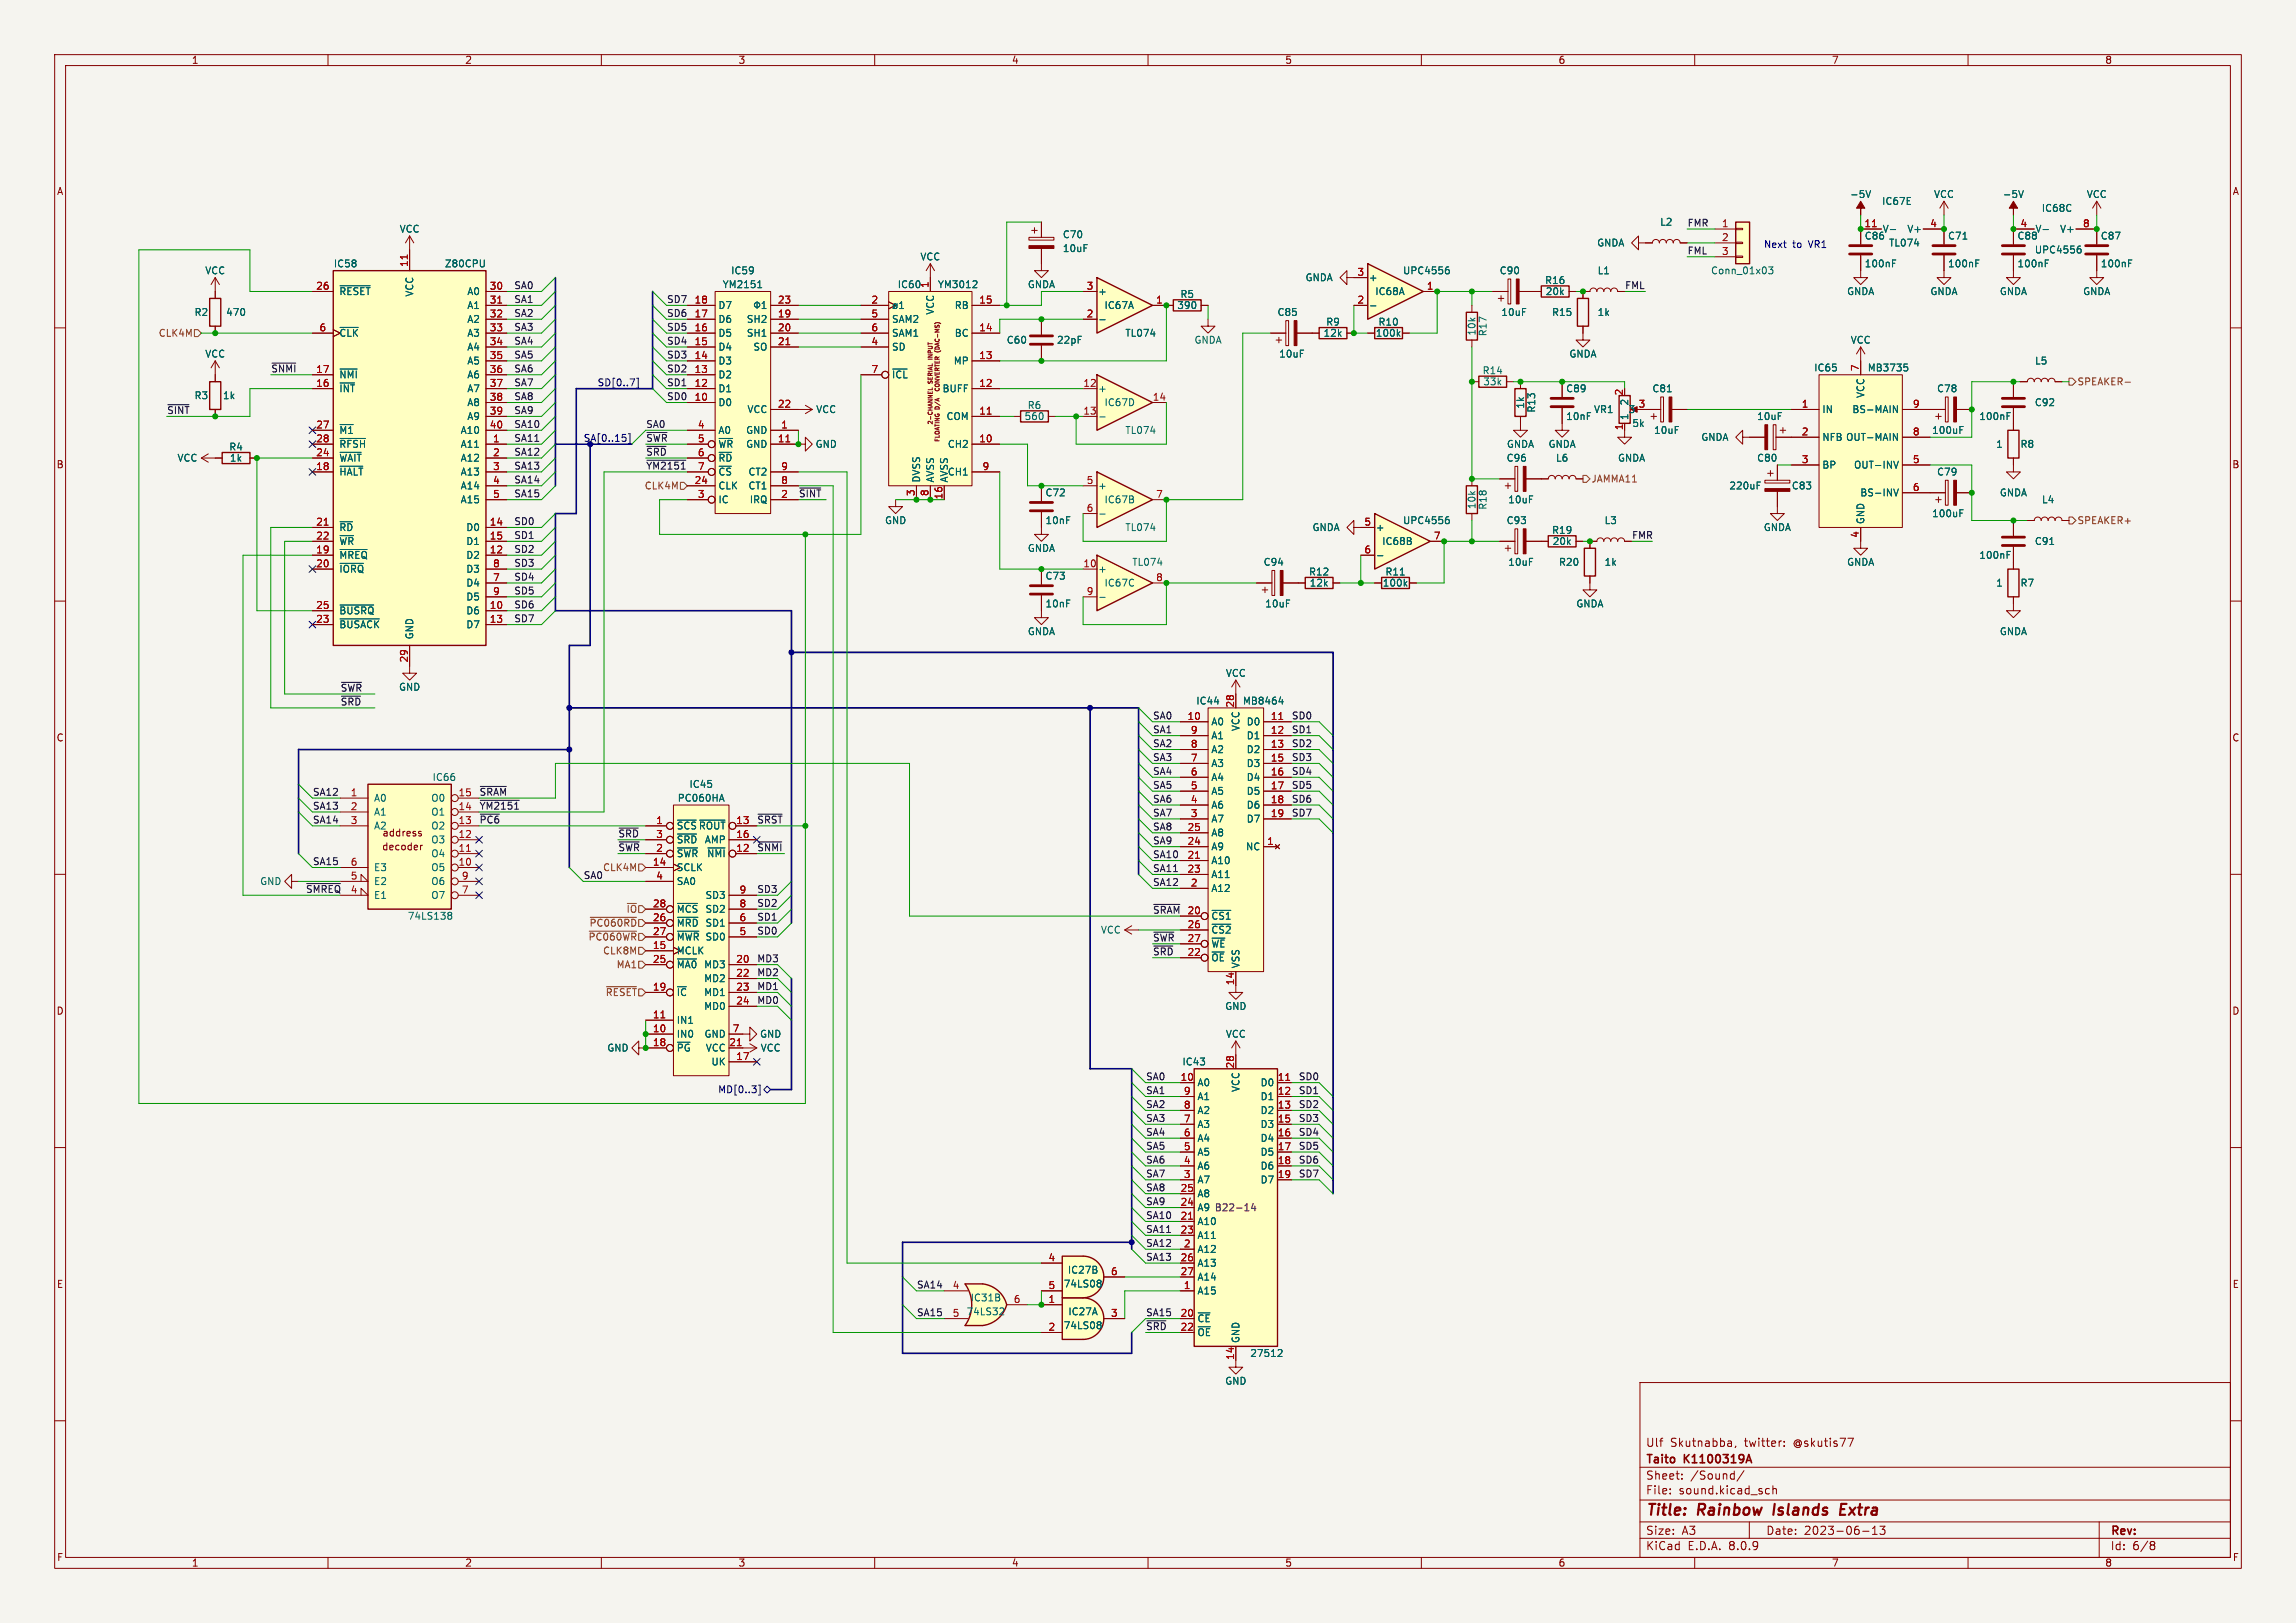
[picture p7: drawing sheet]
<svg xmlns="http://www.w3.org/2000/svg" width="420mm" height="297mm" viewBox="0 0 420 297" stroke-linecap="round" stroke-linejoin="round" font-family="sans-serif">
<defs><g id="words">
<g font-size="2.8" fill="#840000">
<text x="301" y="277.9">Title:</text>
<text x="310.6" y="277.9">Rainbow</text>
<text x="325.3" y="277.9">Islands</text>
<text x="338.2" y="277.9">Extra</text>
</g>
<g font-size="2.1" fill="#840000">
<text x="301" y="268.2">Taito</text>
<text x="301" y="265">Ulf</text>
<text x="305.5" y="265">Skutnabba,</text>
<text x="308.2" y="268.2">K1100319A</text>
<text x="319.2" y="265">twitter:</text>
<text x="328.2" y="265">@skutis77</text>
<text x="301" y="273.7">File:</text>
<text x="301" y="271">Sheet:</text>
<text x="307.1" y="273.7">sound.kicad_sch</text>
<text x="309.2" y="271">/Sound/</text>
<text x="301" y="281.1">Size:</text>
<text x="307.6" y="281.1">A3</text>
<text x="323" y="281.1">Date:</text>
<text x="330" y="281.1">2023-06-13</text>
<text x="386" y="281.3">Rev:</text>
<text x="301" y="283.9">KiCad</text>
<text x="308.7" y="283.9">E.D.A.</text>
<text x="316.3" y="283.9">8.0.9</text>
<text x="386" y="283.9">Id:</text>
<text x="390.1" y="283.9">6/8</text>
</g>
<g font-size="1.8" fill="#840000">
<text x="35" y="11.9">1</text>
<text x="85" y="11.9">2</text>
<text x="135" y="11.9">3</text>
<text x="185" y="11.9">4</text>
<text x="235" y="11.9">5</text>
<text x="285" y="11.9">6</text>
<text x="335" y="11.9">7</text>
<text x="385" y="11.9">8</text>
<text x="10.3" y="35.9">A</text>
<text x="408.3" y="35.9">A</text>
<text x="10.3" y="85.9">B</text>
<text x="408.2" y="85.9">B</text>
<text x="10.3" y="135.9">C</text>
<text x="408.2" y="135.9">C</text>
<text x="69.8" y="155.8">decoder</text>
<text x="69.9" y="153.3">address</text>
<text x="10.3" y="185.9">D</text>
<text x="408.2" y="185.9">D</text>
<text x="10.3" y="235.9">E</text>
<text x="408.3" y="235.9">E</text>
<text x="10.3" y="285.9">F</text>
<text x="35" y="286.9">1</text>
<text x="85" y="286.9">2</text>
<text x="135" y="286.9">3</text>
<text x="185" y="286.9">4</text>
<text x="235" y="286.9">5</text>
<text x="285" y="286.9">6</text>
<text x="335" y="286.9">7</text>
<text x="385" y="286.9">8</text>
<text x="408.3" y="285.9">F</text>
</g>
<g font-size="1.8" fill="#006464">
<text x="303.6" y="41.5">L2</text>
<text x="338.3" y="36.4">-5V</text>
<text x="344.2" y="37.7">IC67E</text>
<text x="353.7" y="36.4">VCC</text>
<text x="366.3" y="36.4">-5V</text>
<text x="373.4" y="39">IC68C</text>
<text x="381.6" y="36.4">VCC</text>
<text x="73" y="42.8">VCC</text>
<text x="168.3" y="47.9">VCC</text>
<text x="194.3" y="43.8">C70</text>
<text x="194.3" y="46.3">10uF</text>
<text x="292.1" y="45.3">GNDA</text>
<text x="341" y="44">C86</text>
<text x="344.3" y="42.8">V-</text>
<text x="345.4" y="45.3">TL074</text>
<text x="348.8" y="42.8">V+</text>
<text x="356.2" y="44">C71</text>
<text x="368.9" y="44">C88</text>
<text x="372.1" y="46.6">UPC4556</text>
<text x="372.2" y="42.8">V-</text>
<text x="376.7" y="42.8">V+</text>
<text x="384.2" y="44">C87</text>
<text x="37.5" y="50.4">VCC</text>
<text x="61" y="49.1">IC58</text>
<text x="81.3" y="49.1">Z80CPU</text>
<text x="132.1" y="52.9">YM2151</text>
<text x="133.6" y="50.4">IC59</text>
<text x="164.1" y="52.9">IC60</text>
<text x="171.5" y="52.9">YM3012</text>
<text x="187.9" y="52.9">GNDA</text>
<text x="238.7" y="51.7">GNDA</text>
<text x="250.3" y="51.7">+</text>
<text x="256.5" y="50.4">UPC4556</text>
<text x="274.2" y="50.4">C90</text>
<text x="282.5" y="52.2">R16</text>
<text x="292.1" y="50.4">L1</text>
<text x="312.9" y="50.4">Conn_01x03</text>
<text x="341" y="49.1">100nF</text>
<text x="356.2" y="49.1">100nF</text>
<text x="368.9" y="49.1">100nF</text>
<text x="384.2" y="49.1">100nF</text>
<text x="35.5" y="58">R2</text>
<text x="41.3" y="58">470</text>
<text x="62" y="54.2">~{RESET}</text>
<text x="75.8" y="54.4" transform="rotate(-90 75.8 54.4)">VCC</text>
<text x="85.4" y="54.2">A0</text>
<text x="85.4" y="56.7">A1</text>
<text x="85.4" y="59.3">A2</text>
<text x="131.3" y="59.3">D6</text>
<text x="131.3" y="56.7">D7</text>
<text x="136.5" y="59.3">SH2</text>
<text x="163.1" y="59.3">SAM2</text>
<text x="171" y="57.7" transform="rotate(-90 171 57.7)">VCC</text>
<text x="174.5" y="56.7">RB</text>
<text x="200.8" y="54.2">+</text>
<text x="201.9" y="56.7">IC67A</text>
<text x="215.3" y="56.7">390</text>
<text x="215.8" y="54.7">R5</text>
<text x="233.6" y="58">C85</text>
<text x="242.5" y="59.8">R9</text>
<text x="251.5" y="54.2">IC68A</text>
<text x="252.1" y="59.8">R10</text>
<text x="274.5" y="58">10uF</text>
<text x="282.7" y="54.2">20k</text>
<text x="283.8" y="58">R15</text>
<text x="292.1" y="58">1k</text>
<text x="337.8" y="54.2">GNDA</text>
<text x="353" y="54.2">GNDA</text>
<text x="365.7" y="54.2">GNDA</text>
<text x="381" y="54.2">GNDA</text>
<text x="37.5" y="65.6">VCC</text>
<text x="62" y="61.8">~{CLK}</text>
<text x="85.4" y="61.8">A3</text>
<text x="85.4" y="64.4">A4</text>
<text x="131.3" y="64.4">D4</text>
<text x="131.3" y="61.8">D5</text>
<text x="136.5" y="61.8">SH1</text>
<text x="137.7" y="64.4">SO</text>
<text x="163.1" y="64.4">SD</text>
<text x="163.1" y="61.8">SAM1</text>
<text x="174.5" y="61.8">BC</text>
<text x="184.1" y="63.1">C60</text>
<text x="193.3" y="63.1">22pF</text>
<text x="205.7" y="61.8">TL074</text>
<text x="218.4" y="63.1">GNDA</text>
<text x="233.9" y="65.6">10uF</text>
<text x="242" y="61.8">12k</text>
<text x="251.6" y="61.8">100k</text>
<text x="270.1" y="61.5" transform="rotate(-90 270.1 61.5)">10k</text>
<text x="272.1" y="61.6" transform="rotate(-90 272.1 61.6)">R17</text>
<text x="287" y="65.6">GNDA</text>
<text x="338.4" y="63.1">VCC</text>
<text x="62" y="72">~{INT}</text>
<text x="62" y="69.4">~{NMI}</text>
<text x="85.4" y="66.9">A5</text>
<text x="85.4" y="69.4">A6</text>
<text x="85.4" y="72">A7</text>
<text x="131.3" y="72">D1</text>
<text x="131.3" y="69.4">D2</text>
<text x="131.3" y="66.9">D3</text>
<text x="163.1" y="69.4">~{ICL}</text>
<text x="172.3" y="72">BUFF</text>
<text x="174.4" y="66.9">MP</text>
<text x="200.8" y="72">+</text>
<text x="271.1" y="68.7">R14</text>
<text x="271.2" y="70.7">33k</text>
<text x="286.4" y="72">C89</text>
<text x="302.2" y="72">C81</text>
<text x="331.8" y="68.2">IC65</text>
<text x="341.6" y="68.2">MB3735</text>
<text x="354.2" y="72">C78</text>
<text x="372.2" y="66.9">L5</text>
<text x="35.5" y="73.3">R3</text>
<text x="40.7" y="73.3">1k</text>
<text x="85.4" y="74.5">A8</text>
<text x="85.4" y="77.1">A9</text>
<text x="131.3" y="74.5">D0</text>
<text x="136.6" y="75.8">VCC</text>
<text x="149.2" y="75.8">VCC</text>
<text x="173" y="77.1">COM</text>
<text x="187.3" y="77.1">560</text>
<text x="187.9" y="75">R6</text>
<text x="201.9" y="74.5">IC67D</text>
<text x="279" y="74.9" transform="rotate(-90 279 74.9)">1k</text>
<text x="281" y="75.6" transform="rotate(-90 281 75.6)">R13</text>
<text x="286.4" y="77.1">10nF</text>
<text x="291.5" y="75.8">VR1</text>
<text x="297.8" y="75.8">3</text>
<text x="298" y="77" transform="rotate(-90 298 77)">1</text>
<text x="298" y="74.3" transform="rotate(-90 298 74.3)">2</text>
<text x="321.3" y="77.1">10uF</text>
<text x="333.2" y="75.8">IN</text>
<text x="338.7" y="75.8">BS-MAIN</text>
<text x="341.2" y="72.9" transform="rotate(-90 341.2 72.9)">VCC</text>
<text x="362" y="77.1">100nF</text>
<text x="372.1" y="74.5">C92</text>
<text x="41.8" y="82.7">R4</text>
<text x="62" y="79.6">~{M1}</text>
<text x="62" y="82.1">~{RFSH}</text>
<text x="84.2" y="82.1">A11</text>
<text x="84.2" y="79.6">A10</text>
<text x="131.3" y="79.6">A0</text>
<text x="131.3" y="82.1">~{WR}GND</text>
<text x="136.4" y="79.6">GND</text>
<text x="149.1" y="82.1">GND</text>
<text x="173.3" y="82.1">CH2</text>
<text x="205.7" y="79.6">TL074</text>
<text x="275.5" y="82.1">GNDA</text>
<text x="283.2" y="82.1">GNDA</text>
<text x="298.5" y="78.3">5k</text>
<text x="302.5" y="79.6">10uF</text>
<text x="311.1" y="80.9">GNDA</text>
<text x="333.2" y="80.9">NFB OUT-MAIN</text>
<text x="353.3" y="79.6">100uF</text>
<text x="365.1" y="82.1">1</text>
<text x="369.5" y="82.1">R8</text>
<text x="32.4" y="84.7">VCC</text>
<text x="42" y="84.7">1k</text>
<text x="62" y="87.2">~{HALT}</text>
<text x="62" y="84.7">~{WAIT}</text>
<text x="84.2" y="84.7">A12</text>
<text x="84.2" y="87.2">A13</text>
<text x="84.2" y="89.8">A14</text>
<text x="131.3" y="89.8">CLK</text>
<text x="131.3" y="84.7">~{RD}</text>
<text x="131.3" y="87.2">~{CS} CT2</text>
<text x="136.8" y="89.8">CT1</text>
<text x="168.5" y="88.4" transform="rotate(-90 168.5 88.4)">DVSS</text>
<text x="171" y="88.4" transform="rotate(-90 171 88.4)">AVSS</text>
<text x="173.3" y="87.2">CH1</text>
<text x="173.6" y="88.4" transform="rotate(-90 173.6 88.4)">AVSS</text>
<text x="200.8" y="89.8">+</text>
<text x="275.5" y="84.7">C96</text>
<text x="284.5" y="84.7">L6</text>
<text x="295.9" y="84.7">GNDA</text>
<text x="316.2" y="89.8">220uF</text>
<text x="321.3" y="84.7">C80</text>
<text x="327.7" y="89.8">C83</text>
<text x="333.2" y="86">BP</text>
<text x="339" y="86">OUT-INV</text>
<text x="354.2" y="87.2">C79</text>
<text x="84.2" y="92.3">A15</text>
<text x="131.3" y="92.3">IC</text>
<text x="137.1" y="92.3">IRQ</text>
<text x="191.1" y="91">C72</text>
<text x="201.9" y="92.3">IC67B</text>
<text x="270.1" y="93.3" transform="rotate(-90 270.1 93.3)">10k</text>
<text x="272.1" y="93.4" transform="rotate(-90 272.1 93.4)">R18</text>
<text x="275.8" y="92.3">10uF</text>
<text x="340.2" y="91">BS-INV</text>
<text x="353.3" y="94.8">100uF</text>
<text x="365.7" y="91">GNDA</text>
<text x="373.4" y="92.3">L4</text>
<text x="62" y="97.4">~{RD}</text>
<text x="62" y="99.9">~{WR}</text>
<text x="85.2" y="97.4">D0</text>
<text x="85.2" y="99.9">D1</text>
<text x="161.8" y="96.1">GND</text>
<text x="187.9" y="101.2">GNDA</text>
<text x="191.1" y="96.1">10nF</text>
<text x="205.7" y="97.4">TL074</text>
<text x="240" y="97.4">GNDA</text>
<text x="251.6" y="97.4">+</text>
<text x="252.7" y="99.9">IC68B</text>
<text x="256.5" y="96.1">UPC4556</text>
<text x="275.5" y="96.1">C93</text>
<text x="283.8" y="97.9">R19</text>
<text x="283.9" y="99.9">20k</text>
<text x="293.4" y="96.1">L3</text>
<text x="322.5" y="97.4">GNDA</text>
<text x="341.2" y="96" transform="rotate(-90 341.2 96)">GND</text>
<text x="372.1" y="99.9">C91</text>
<text x="62" y="102.5">~{MREQ}</text>
<text x="62" y="105">~{IORQ}</text>
<text x="85.2" y="102.5">D2</text>
<text x="85.2" y="107.5">D4</text>
<text x="85.2" y="105">D3</text>
<text x="191.1" y="106.3">C73</text>
<text x="200.8" y="105">+</text>
<text x="201.9" y="107.5">IC67C</text>
<text x="207" y="103.7">TL074</text>
<text x="231" y="103.7">C94</text>
<text x="239.4" y="105.5">R12</text>
<text x="239.5" y="107.5">12k</text>
<text x="252.8" y="107.5">100k</text>
<text x="253.3" y="105.5">R11</text>
<text x="275.8" y="103.7">10uF</text>
<text x="285.1" y="103.7">R20</text>
<text x="293.4" y="103.7">1k</text>
<text x="337.8" y="103.7">GNDA</text>
<text x="362" y="102.5">100nF</text>
<text x="365.1" y="107.5">1</text>
<text x="369.5" y="107.5">R7</text>
<text x="62" y="112.6">~{BUSRQ}</text>
<text x="85.2" y="112.6">D6</text>
<text x="85.2" y="110.1">D5</text>
<text x="191.1" y="111.4">10nF</text>
<text x="231.4" y="111.4">10uF</text>
<text x="288.2" y="111.4">GNDA</text>
<text x="62" y="115.2">~{BUSACK}</text>
<text x="75.8" y="117.1" transform="rotate(-90 75.8 117.1)">GND</text>
<text x="85.2" y="115.2">D7</text>
<text x="187.9" y="116.4">GNDA</text>
<text x="365.7" y="116.4">GNDA</text>
<text x="224.1" y="124.1">VCC</text>
<text x="72.9" y="126.6">GND</text>
<text x="218.7" y="129.1">IC44</text>
<text x="227.3" y="129.1">MB8464</text>
<text x="221.5" y="132.9">A0</text>
<text x="221.5" y="135.5">A1</text>
<text x="226.9" y="133.9" transform="rotate(-90 226.9 133.9)">VCC</text>
<text x="227.9" y="132.9">D0</text>
<text x="227.9" y="135.5">D1</text>
<text x="79" y="143.1">IC66</text>
<text x="221.5" y="143.1">A4</text>
<text x="221.5" y="140.6">A3</text>
<text x="221.5" y="138">A2</text>
<text x="227.9" y="138">D2</text>
<text x="227.9" y="140.6">D3</text>
<text x="227.9" y="143.1">D4</text>
<text x="68.3" y="146.9">A0</text>
<text x="68.3" y="149.5">A1</text>
<text x="78.8" y="149.5">O1</text>
<text x="78.8" y="146.9">O0</text>
<text x="123.9" y="146.9">PC060HA</text>
<text x="126" y="144.4">IC45</text>
<text x="221.5" y="148.2">A6</text>
<text x="221.5" y="145.6">A5</text>
<text x="227.9" y="145.6">D5</text>
<text x="227.9" y="148.2">D6</text>
<text x="68.3" y="152">A2</text>
<text x="78.8" y="154.5">O3</text>
<text x="78.8" y="152">O2</text>
<text x="123.7" y="152">~{SCS}</text>
<text x="123.7" y="154.5">~{SRD}</text>
<text x="127.7" y="152">~{ROUT}</text>
<text x="128.8" y="154.5">AMP</text>
<text x="221.5" y="155.8">A9</text>
<text x="221.5" y="153.3">A8</text>
<text x="221.5" y="150.7">A7</text>
<text x="227.8" y="155.8">NC</text>
<text x="227.9" y="150.7">D7</text>
<text x="68.3" y="159.6">E3</text>
<text x="78.8" y="159.6">O5</text>
<text x="78.8" y="157.1">O4</text>
<text x="123.7" y="159.6">SCLK</text>
<text x="123.7" y="157.1">~{SWR}~{NMI}</text>
<text x="221.5" y="158.3">A10</text>
<text x="221.5" y="160.9">A11</text>
<text x="47.5" y="162.2">GND</text>
<text x="68.3" y="164.7">E1</text>
<text x="68.3" y="162.2">E2</text>
<text x="78.8" y="164.7">O7</text>
<text x="78.8" y="162.2">O6</text>
<text x="123.7" y="167.2">~{MCS}</text>
<text x="123.7" y="162.2">SA0</text>
<text x="128.9" y="167.2">SD2</text>
<text x="128.9" y="164.7">SD3</text>
<text x="221.5" y="163.4">A12</text>
<text x="74.5" y="168.5">74LS138</text>
<text x="123.7" y="169.8">~{MRD}</text>
<text x="123.7" y="172.3">~{MWR}</text>
<text x="128.9" y="172.3">SD0</text>
<text x="128.9" y="169.8">SD1</text>
<text x="201.3" y="171">VCC</text>
<text x="221.5" y="168.5">~{CS1}</text>
<text x="221.5" y="171">~{CS2}</text>
<text x="221.5" y="173.6">~{WE}</text>
<text x="123.7" y="174.9">MCLK</text>
<text x="123.7" y="177.4">~{MA0}</text>
<text x="128.7" y="177.4">MD3</text>
<text x="128.7" y="179.9">MD2</text>
<text x="221.5" y="176.1">~{OE}</text>
<text x="226.9" y="177.3" transform="rotate(-90 226.9 177.3)">VSS</text>
<text x="123.7" y="182.5">~{IC} MD1</text>
<text x="128.7" y="185">MD0</text>
<text x="224" y="185">GND</text>
<text x="123.7" y="190.1">IN0</text>
<text x="123.7" y="187.6">IN1</text>
<text x="128.8" y="190.1">GND</text>
<text x="138.9" y="190.1">GND</text>
<text x="224.1" y="190.1">VCC</text>
<text x="111" y="192.6">GND</text>
<text x="123.7" y="192.6">~{PG} VCC</text>
<text x="130" y="195.2">UK</text>
<text x="139.1" y="192.6">VCC</text>
<text x="216.2" y="195.2">IC43</text>
<text x="218.9" y="199">A0</text>
<text x="218.9" y="201.5">A1</text>
<text x="226.9" y="199.9" transform="rotate(-90 226.9 199.9)">VCC</text>
<text x="230.5" y="199">D0</text>
<text x="230.5" y="201.5">D1</text>
<text x="218.9" y="209.1">A4</text>
<text x="218.9" y="206.6">A3</text>
<text x="218.9" y="204.1">A2</text>
<text x="230.5" y="204.1">D2</text>
<text x="230.5" y="206.6">D3</text>
<text x="230.5" y="209.1">D4</text>
<text x="218.9" y="214.2">A6</text>
<text x="218.9" y="211.7">A5</text>
<text x="230.5" y="211.7">D5</text>
<text x="230.5" y="214.2">D6</text>
<text x="218.9" y="221.8">A9 B22-14</text>
<text x="218.9" y="219.3">A8</text>
<text x="218.9" y="216.8">A7</text>
<text x="230.5" y="216.8">D7</text>
<text x="218.9" y="224.4">A10</text>
<text x="218.9" y="226.9">A11</text>
<text x="195.2" y="233.3">IC27B</text>
<text x="218.9" y="229.5">A12</text>
<text x="218.9" y="232">A13</text>
<text x="177.5" y="238.4">IC31B</text>
<text x="194.5" y="235.8">74LS08</text>
<text x="218.9" y="237.1">A15</text>
<text x="218.9" y="234.5">A14</text>
<text x="176.7" y="240.9">74LS32</text>
<text x="194.5" y="243.4">74LS08</text>
<text x="195.3" y="240.9">IC27A</text>
<text x="218.9" y="242.2">~{CE}</text>
<text x="218.9" y="244.7">~{OE}</text>
<text x="226.9" y="245.9" transform="rotate(-90 226.9 245.9)">GND</text>
<text x="228.6" y="248.5">27512</text>
<text x="224" y="253.6">GND</text>
</g>
<g font-size="1.8" fill="#0f0f0f">
<text x="308.6" y="41.6">FMR</text>
<text x="308.6" y="46.6">FML</text>
<text x="94" y="53">SA0</text>
<text x="297.2" y="53">FML</text>
<text x="94" y="58.1">SA2</text>
<text x="94" y="55.5">SA1</text>
<text x="121.9" y="58.1">SD6</text>
<text x="121.9" y="55.5">SD7</text>
<text x="94" y="60.6">SA3</text>
<text x="94" y="63.2">SA4</text>
<text x="94" y="65.7">SA5</text>
<text x="121.9" y="63.2">SD4</text>
<text x="121.9" y="65.7">SD3</text>
<text x="121.9" y="60.6">SD5</text>
<text x="49.5" y="68.2">~{SNMI}</text>
<text x="94" y="70.8">SA7</text>
<text x="94" y="68.2">SA6</text>
<text x="121.9" y="70.8">SD1</text>
<text x="121.9" y="68.2">SD2</text>
<text x="30.5" y="75.9">~{SINT}</text>
<text x="94" y="73.3">SA8</text>
<text x="94" y="75.9">SA9</text>
<text x="121.9" y="73.3">SD0</text>
<text x="94" y="78.4">SA10</text>
<text x="94" y="83.5">SA12</text>
<text x="94" y="80.9">SA11</text>
<text x="118.1" y="80.9">~{SWR}</text>
<text x="118.1" y="83.5">~{SRD}</text>
<text x="118.1" y="78.4">SA0</text>
<text x="94" y="86">SA13</text>
<text x="94" y="88.6">SA14</text>
<text x="118.1" y="86">~{YM2151} 7</text>
<text x="94" y="91.1">SA15</text>
<text x="146" y="91.1">~{SINT}</text>
<text x="94" y="96.2">SD0</text>
<text x="94" y="101.3">SD2</text>
<text x="94" y="98.7">SD1</text>
<text x="298.4" y="98.7">FMR</text>
<text x="94" y="106.3">SD4</text>
<text x="94" y="103.8">SD3</text>
<text x="94" y="111.4">SD6</text>
<text x="94" y="108.9">SD5</text>
<text x="94" y="114">SD7</text>
<text x="62.2" y="129.2">~{SRD}</text>
<text x="62.2" y="126.7">~{SWR}</text>
<text x="210.8" y="131.7">SA0</text>
<text x="236.2" y="131.7">SD0</text>
<text x="210.8" y="136.8">SA2</text>
<text x="210.8" y="134.3">SA1</text>
<text x="236.2" y="136.8">SD2</text>
<text x="236.2" y="134.3">SD1</text>
<text x="210.8" y="139.4">SA3</text>
<text x="210.8" y="141.9">SA4</text>
<text x="236.2" y="139.4">SD3</text>
<text x="236.2" y="141.9">SD4</text>
<text x="57.1" y="148.2">SA13</text>
<text x="57.1" y="145.7">SA12</text>
<text x="87.6" y="148.2">~{YM2151}</text>
<text x="87.6" y="145.7">~{SRAM}</text>
<text x="210.8" y="147">SA6</text>
<text x="210.8" y="149.5">SA7</text>
<text x="210.8" y="144.4">SA5</text>
<text x="236.2" y="147">SD6</text>
<text x="236.2" y="144.4">SD5</text>
<text x="236.2" y="149.5">SD7</text>
<text x="57.1" y="150.8">SA14</text>
<text x="87.6" y="150.8">~{PC6}</text>
<text x="113" y="153.3">~{SRD} 3</text>
<text x="113" y="155.9">~{SWR} 2</text>
<text x="138.4" y="155.9">~{SNMI}</text>
<text x="138.4" y="150.8">~{SRST}</text>
<text x="210.8" y="152.1">SA8</text>
<text x="210.8" y="154.6">SA9</text>
<text x="57.1" y="158.4">SA15</text>
<text x="106.7" y="160.9">SA0</text>
<text x="210.8" y="157.1">SA10</text>
<text x="210.8" y="159.7">SA11</text>
<text x="55.9" y="163.5">~{SMREQ}4</text>
<text x="138.4" y="163.5">SD3</text>
<text x="138.4" y="166">SD2</text>
<text x="210.8" y="162.2">SA12</text>
<text x="210.8" y="167.3">~{SRAM}</text>
<text x="138.4" y="168.6">SD1</text>
<text x="138.4" y="171.1">SD0</text>
<text x="210.8" y="172.4">~{SWR}27</text>
<text x="138.4" y="178.7">MD2</text>
<text x="138.4" y="176.2">MD3</text>
<text x="210.8" y="174.9">~{SRD} 22</text>
<text x="138.4" y="183.8">MD0</text>
<text x="138.4" y="181.3">MD1</text>
<text x="209.5" y="197.8">SA0</text>
<text x="237.5" y="197.8">SD0</text>
<text x="209.5" y="202.9">SA2</text>
<text x="209.5" y="200.3">SA1</text>
<text x="237.5" y="200.3">SD1</text>
<text x="237.5" y="202.9">SD2</text>
<text x="209.5" y="205.4">SA3</text>
<text x="209.5" y="207.9">SA4</text>
<text x="237.5" y="207.9">SD4</text>
<text x="237.5" y="205.4">SD3</text>
<text x="209.5" y="213">SA6</text>
<text x="209.5" y="215.6">SA7</text>
<text x="209.5" y="210.5">SA5</text>
<text x="237.5" y="213">SD6</text>
<text x="237.5" y="210.5">SD5</text>
<text x="237.5" y="215.6">SD7</text>
<text x="209.5" y="220.6">SA9</text>
<text x="209.5" y="218.1">SA8</text>
<text x="209.5" y="223.2">SA10</text>
<text x="209.5" y="225.7">SA11</text>
<text x="209.5" y="228.3">SA12</text>
<text x="209.5" y="230.8">SA13</text>
<text x="167.6" y="235.9">SA14</text>
<text x="167.6" y="241">SA15</text>
<text x="209.5" y="241">SA15</text>
<text x="209.5" y="243.5">~{SRD} 22</text>
</g>
<g font-size="1.8" fill="#a90000">
<text x="314.9" y="41.7">1</text>
<text x="341" y="41.7">11</text>
<text x="353" y="41.7">4</text>
<text x="369.5" y="41.7">4</text>
<text x="380.9" y="41.7">8</text>
<text x="314.9" y="44.2">2</text>
<text x="314.9" y="46.7">3</text>
<text x="57.7" y="53.1">26</text>
<text x="74.7" y="48.9" transform="rotate(-90 74.7 48.9)">11</text>
<text x="89.5" y="53.1">30</text>
<text x="169.9" y="52.8" transform="rotate(-90 169.9 52.8)">1</text>
<text x="198.7" y="53.1">3</text>
<text x="248.2" y="50.5">3</text>
<text x="260.9" y="53.1">1</text>
<text x="89.5" y="55.6">31</text>
<text x="89.5" y="58.2">32</text>
<text x="127" y="58.2">17</text>
<text x="127" y="55.6">18</text>
<text x="142.2" y="58.2">19</text>
<text x="142.2" y="55.6">23</text>
<text x="159.3" y="55.6">2</text>
<text x="159.3" y="58.2">5</text>
<text x="179" y="55.6">15</text>
<text x="198.7" y="58.2">2</text>
<text x="211.4" y="55.6">1</text>
<text x="248.2" y="55.6">2</text>
<text x="58.3" y="60.7">6</text>
<text x="89.5" y="60.7">33</text>
<text x="89.5" y="63.2">34</text>
<text x="89.5" y="65.8">35</text>
<text x="127" y="65.8">14</text>
<text x="127" y="63.2">15</text>
<text x="127" y="60.7">16</text>
<text x="142.2" y="60.7">20</text>
<text x="142.2" y="63.2">21</text>
<text x="159.3" y="63.2">4</text>
<text x="159.3" y="60.7">6</text>
<text x="179" y="65.8">13</text>
<text x="179" y="60.7">14</text>
<text x="57.7" y="70.9">16</text>
<text x="57.7" y="68.3">17</text>
<text x="89.5" y="68.3">36</text>
<text x="89.5" y="70.9">37</text>
<text x="127" y="70.9">12</text>
<text x="127" y="68.3">13</text>
<text x="159.3" y="68.3">7</text>
<text x="179" y="70.9">12</text>
<text x="198.1" y="70.9">12</text>
<text x="340.1" y="68" transform="rotate(-90 340.1 68)">7</text>
<text x="89.5" y="73.4">38</text>
<text x="89.5" y="75.9">39</text>
<text x="127" y="73.4">10</text>
<text x="142.2" y="74.7">22</text>
<text x="179" y="75.9">11</text>
<text x="198.1" y="75.9">13</text>
<text x="210.8" y="73.4">14</text>
<text x="296.9" y="72.5" transform="rotate(-90 296.9 72.5)">2</text>
<text x="299.6" y="74.7">3</text>
<text x="329.5" y="74.7">1</text>
<text x="349.8" y="74.7">9</text>
<text x="57.7" y="83.6">24</text>
<text x="57.7" y="78.5">27</text>
<text x="57.7" y="81">28</text>
<text x="89.5" y="78.5">40</text>
<text x="90.1" y="81">1</text>
<text x="90.1" y="83.6">2</text>
<text x="127.6" y="78.5">4</text>
<text x="127.6" y="81">5</text>
<text x="127.6" y="83.6">6</text>
<text x="142.2" y="81">11</text>
<text x="142.8" y="78.5">1</text>
<text x="179" y="81">10</text>
<text x="296.9" y="78.8" transform="rotate(-90 296.9 78.8)">1</text>
<text x="329.5" y="79.8">2</text>
<text x="349.8" y="79.8">8</text>
<text x="57.7" y="86.1">18</text>
<text x="90.1" y="86.1">3</text>
<text x="90.1" y="88.6">4</text>
<text x="127" y="88.6">24</text>
<text x="127.6" y="86.1">7</text>
<text x="142.8" y="88.6">8</text>
<text x="142.8" y="86.1">9</text>
<text x="179.6" y="86.1">9</text>
<text x="198.7" y="88.6">5</text>
<text x="329.5" y="84.8">3</text>
<text x="349.8" y="84.8">5</text>
<text x="349.8" y="89.9">6</text>
<text x="90.1" y="91.2">5</text>
<text x="127.6" y="91.2">3</text>
<text x="142.8" y="91.2">2</text>
<text x="167.4" y="90.9" transform="rotate(-90 167.4 90.9)">3</text>
<text x="169.9" y="90.9" transform="rotate(-90 169.9 90.9)">8</text>
<text x="172.5" y="91.5" transform="rotate(-90 172.5 91.5)">16</text>
<text x="198.7" y="93.7">6</text>
<text x="211.4" y="91.2">7</text>
<text x="57.7" y="101.3">19</text>
<text x="57.7" y="96.3">21</text>
<text x="57.7" y="98.8">22</text>
<text x="89.5" y="101.3">12</text>
<text x="89.5" y="96.3">14</text>
<text x="89.5" y="98.8">15</text>
<text x="249.5" y="96.3">5</text>
<text x="249.5" y="101.3">6</text>
<text x="262.2" y="98.8">7</text>
<text x="340.1" y="98.5" transform="rotate(-90 340.1 98.5)">4</text>
<text x="57.7" y="103.9">20</text>
<text x="90.1" y="106.4">7</text>
<text x="90.1" y="103.9">8</text>
<text x="198.1" y="103.9">10</text>
<text x="211.4" y="106.4">8</text>
<text x="57.7" y="111.5">25</text>
<text x="89.5" y="111.5">10</text>
<text x="90.1" y="109">9</text>
<text x="198.7" y="109">9</text>
<text x="57.7" y="114">23</text>
<text x="89.5" y="114">13</text>
<text x="74.7" y="121.3" transform="rotate(-90 74.7 121.3)">29</text>
<text x="217.1" y="131.8">10</text>
<text x="225.8" y="129.6" transform="rotate(-90 225.8 129.6)">28</text>
<text x="232.4" y="131.8">11</text>
<text x="217.7" y="136.9">8</text>
<text x="217.7" y="134.4">9</text>
<text x="232.4" y="134.4">12</text>
<text x="232.4" y="136.9">13</text>
<text x="217.7" y="142">6</text>
<text x="217.7" y="139.4">7</text>
<text x="232.4" y="139.4">15</text>
<text x="232.4" y="142">16</text>
<text x="64.1" y="145.8">1</text>
<text x="64.1" y="148.3">2</text>
<text x="83.8" y="148.3">14</text>
<text x="83.8" y="145.8">15</text>
<text x="217.7" y="149.6">3</text>
<text x="217.7" y="147.1">4</text>
<text x="217.7" y="144.5">5</text>
<text x="232.4" y="144.5">17</text>
<text x="232.4" y="147.1">18</text>
<text x="232.4" y="149.6">19</text>
<text x="64.1" y="150.9">3</text>
<text x="83.8" y="156">11</text>
<text x="83.8" y="153.4">12</text>
<text x="83.8" y="150.9">13</text>
<text x="119.9" y="150.9">1</text>
<text x="119.9" y="156">2</text>
<text x="119.9" y="153.4">3</text>
<text x="134.6" y="150.9">13</text>
<text x="134.6" y="153.4">16</text>
<text x="134.6" y="156">12</text>
<text x="217.1" y="154.7">24</text>
<text x="217.1" y="152.1">25</text>
<text x="231.7" y="154.7">1</text>
<text x="64.1" y="161">5</text>
<text x="64.1" y="158.5">6</text>
<text x="83.8" y="158.5">10</text>
<text x="84.4" y="161">9</text>
<text x="119.3" y="158.5">14</text>
<text x="119.9" y="161">4</text>
<text x="217.1" y="157.2">21</text>
<text x="217.1" y="159.8">23</text>
<text x="84.4" y="163.6">7</text>
<text x="119.3" y="166.1">28</text>
<text x="135.2" y="166.1">8</text>
<text x="135.2" y="163.6">9</text>
<text x="217.1" y="167.4">20</text>
<text x="217.7" y="162.3">2</text>
<text x="119.3" y="173.7">15</text>
<text x="119.3" y="168.7">26</text>
<text x="119.3" y="171.2">27</text>
<text x="135.2" y="171.2">5</text>
<text x="135.2" y="168.7">6</text>
<text x="217.1" y="169.9">26</text>
<text x="217.1" y="172.5">27</text>
<text x="119.3" y="176.3">25</text>
<text x="134.6" y="176.3">20</text>
<text x="134.6" y="178.8">22</text>
<text x="217.1" y="175">22</text>
<text x="119.3" y="181.4">19</text>
<text x="134.6" y="181.4">23</text>
<text x="134.6" y="183.9">24</text>
<text x="225.8" y="180.4" transform="rotate(-90 225.8 180.4)">14</text>
<text x="119.3" y="189">10</text>
<text x="119.3" y="186.4">11</text>
<text x="119.3" y="191.5">18</text>
<text x="133.3" y="191.5">21</text>
<text x="133.9" y="189">7</text>
<text x="134.6" y="194.1">17</text>
<text x="215.9" y="197.9">10</text>
<text x="225.8" y="195.6" transform="rotate(-90 225.8 195.6)">28</text>
<text x="233.6" y="197.9">11</text>
<text x="216.5" y="202.9">8</text>
<text x="216.5" y="200.4">9</text>
<text x="233.6" y="200.4">12</text>
<text x="233.6" y="202.9">13</text>
<text x="216.5" y="208">6</text>
<text x="216.5" y="205.5">7</text>
<text x="233.6" y="205.5">15</text>
<text x="233.6" y="208">16</text>
<text x="216.5" y="215.6">3</text>
<text x="216.5" y="213.1">4</text>
<text x="216.5" y="210.6">5</text>
<text x="233.6" y="210.6">17</text>
<text x="233.6" y="213.1">18</text>
<text x="233.6" y="215.6">19</text>
<text x="215.9" y="220.7">24</text>
<text x="215.9" y="218.2">25</text>
<text x="215.9" y="223.3">21</text>
<text x="215.9" y="225.8">23</text>
<text x="191.7" y="230.9">4</text>
<text x="203.1" y="233.4">6</text>
<text x="215.9" y="230.9">26</text>
<text x="215.9" y="233.4">27</text>
<text x="216.5" y="228.3">2</text>
<text x="174.2" y="236">4</text>
<text x="185.3" y="238.5">6</text>
<text x="191.7" y="238.5">1</text>
<text x="191.7" y="236">5</text>
<text x="216.5" y="236">1</text>
<text x="174.2" y="241">5</text>
<text x="191.7" y="243.6">2</text>
<text x="203.1" y="241">3</text>
<text x="215.9" y="241">20</text>
<text x="215.9" y="243.6">22</text>
<text x="225.8" y="249" transform="rotate(-90 225.8 249)">14</text>
</g>
<g font-size="1.8" fill="#0000c2">
<text x="322.6" y="45.5">Next</text>
<text x="327.9" y="45.5">to</text>
<text x="331" y="45.5">VR1</text>
</g>
<g font-size="1.8" fill="#725600">
<text x="28.9" y="61.8">CLK4M</text>
<text x="379.9" y="70.7">SPEAKER-</text>
<text x="117.8" y="89.8">CLK4M</text>
<text x="291" y="88.5">JAMMA11</text>
<text x="379.9" y="96.1">SPEAKER+</text>
<text x="110.2" y="159.6">CLK4M</text>
<text x="114.5" y="167.2">~{IO}</text>
<text x="107.6" y="172.3">~{PC060WR}</text>
<text x="107.7" y="169.8">~{PC060RD}</text>
<text x="110.2" y="174.9">CLK8M</text>
<text x="112.7" y="177.4">MA1</text>
<text x="110.7" y="182.5">~{RESET}</text>
</g>
<g font-size="1.8" fill="#000084">
<text x="109.2" y="70.8">SD[0..7]</text>
<text x="106.7" y="80.9">SA[0..15]</text>
<text x="131.3" y="200.3">MD[0..3]</text>
</g>
<g font-size="1.1" fill="#840000">
<text x="170.7" y="65.7" transform="rotate(-90 170.7 65.7)">INPUT</text>
<text x="170.7" y="70.2" transform="rotate(-90 170.7 70.2)">SERIAL</text>
<text x="172" y="71.3" transform="rotate(-90 172 71.3)">CONVERTER (DAC-MS)</text>
<text x="170.7" y="77.7" transform="rotate(-90 170.7 77.7)">2-CHANNEL</text>
<text x="172" y="80.9" transform="rotate(-90 172 80.9)">FLOATING D/A</text>
</g>
</g></defs>
<path d="M0 0h420v297h-420z" fill="#f5f4ef" stroke="#f5f4ef" stroke-width=".18"/>
<g fill="none" stroke="#840000" stroke-width=".18">
<path d="M10 10h400v277h-400zM12 12h396v273h-396zM60 10v2M110 10v2M160 10v2M210 10v2M260 10v2M310 10v2M360 10v2M10 60h2M146 74.9h2.6M147.3 74.2l1.3 .7"/>
<path d="M148.6 74.9l-1.3 .8M408 60h2M39.4 83.8h1.2M45.7 83.8h1.3M163.8 91.4v1.3h1.3l-1.3 1.3-1.2-1.3h1.2M10 110h2M408 110h2M10 160h2M408 160h2M10 210h2M408 210h2M300 253h108v32h-108z"/>
<path d="M10 260h2M300 278.5h108M300 274.5h108M300 268.5h108M305.5 273.2v.2M305.5 272.5v.1M307.7 270.5v.2M307.7 269.8v.1M316.5 263.7l.2 .2v.8M316.7 264.6l-.1 .1M316.7 264l-.1 .1M317.1 269.7l.1 .1"/>
<path d="M317.2 269.2v1.5M317.2 270.6l-.1 .1M317.5 264.6l-.1 .3M319 269.1l-1.3 1.9M320 278.5v3M323.1 273.3h.6M323.1 272.5h.6M324.3 272.5l.2-.1 .4 .1v.9M324.3 271.9v1.5M325.7 263.7h.2M326.4 264.5v.2M326.4 263.8v.1"/>
<path d="M338 263.2h1l-.6 1.5M342.5 279.7l.4-.4v1.5M343.9 279.3h.9l-.5 .6 .4 .1v.6l-.2 .2h-.4l-.2-.2M384 278.5v6.5M408 260h2M60 285v2M110 285v2M160 285v2M210 285v2M260 285v2M300 281.5h108M310 285v2"/>
<path d="M340.7 280.2h1.2M342.5 280.8h.9M360 285v2M393.6 282.1l.4 .1 .2 .2-.3 .3M393.6 282.7h.3M393.9 282.7l.2 .2 .1 .4-.2 .2-.4 .1"/>
</g>
<path d="M324.6 275.2l-.2 2M336.7 276.2h.7M337.8 275.2h-1l-.2 2h.9" fill="none" stroke="#840000" stroke-width=".4"/>
<path d="M319.5 267.3h.8M319.9 266.2l.5 1.5" fill="none" stroke="#840000" stroke-width=".3"/>
<path d="M40.6 82.8h5.1v2h-5.1z" fill="none" stroke="#840000" stroke-width=".25"/>
<path d="M162.6 53.3h15.2v35.6h-15.2z" fill="#ffffc2"/>
<g fill="none" stroke="#840000" stroke-width=".18">
<path d="M157.5 55.9h5.1M157.5 58.4h5.1M162.6 53.3h15.2v35.6h-15.2zM162.6 55.2l1.2 .7-1.2 .6M170.2 50.8v2.5M177.8 55.9h5.1M235.2 58.7h.5v4.5h-.5zM157.5 61h5.1M157.5 63.5h5.1M157.5 68.6h3.8M170.5 71v.3h-.7M177.8 76.2h5.1"/>
<path d="M177.8 71.1h5.1M177.8 66h5.1M177.8 61h5.1M232.4 61h2.8M233.4 62.2h1M233.9 61.7v1M237.2 61h2.8M167.6 88.9v2.5M170.2 88.9v2.5M172.7 88.9v2.5M177.8 81.3h5.1M177.8 86.4h5.1"/>
<circle cx="161.9" cy="68.6" r=".63"/>
</g>
<path d="M180.6 75.8h.7" fill="none" stroke="#a90000" stroke-width=".18"/>
<path d="M163.5 55.7l.2-.1 .3 .1 .1 .5-.1 .2-.3 .1-.2-.2zM164.1 55.6l-.8 .9M164.6 56.5h.7M164.6 55.6l.3-.4v1.3M178.6 51.4l.1 .2-.1 .3-.7 .7h.8" fill="none" stroke="#006464" stroke-width=".18"/>
<path d="M236.7 58.7h.5v4.5h-.5z" fill="#840000" stroke="#840000" stroke-width=".18"/>
<path d="M130.8 53.3h10.2v40.7h-10.2z" fill="#ffffc2"/>
<g fill="none" stroke="#840000" stroke-width=".18">
<path d="M125.7 58.4h5.1M125.7 55.9h5.1M130.8 53.3h10.2v40.7h-10.2zM141 58.4h5M141 55.9h5M246.4 50.8v-1.3l-1.3 1.3 1.3 1.3v-1.3h1.2M125.7 78.7h5.1M125.7 73.7h5.1M125.7 71.1h5.1M125.7 68.6h5.1M125.7 66h5.1M125.7 63.5h5.1"/>
<path d="M125.7 61h5.1M141 78.7h5M141 63.5h5M141 61h5M141 74.9h5M240 61h1.3M246.4 61h1.2M250.2 61h1.3M256.5 61h1.3M36.8 83.8h2.6M36.8 83.8l1.3 .8M38.1 83.1l-1.3 .7"/>
<path d="M125.7 81.3h3.8M125.7 91.4h3.8M125.7 88.9h5.1M125.7 83.8h3.8M125.7 86.4h3.8M141 81.3h6.3v-1.3l1.3 1.3-1.3 1.3v-1.3M141 91.4h5M141 88.9h5M141 86.4h5"/>
<circle cx="130.2" cy="86.4" r=".63"/>
<circle cx="130.2" cy="83.8" r=".63"/>
<circle cx="130.2" cy="91.4" r=".63"/>
<circle cx="130.2" cy="81.3" r=".63"/>
</g>
<path d="M143.8 63.1h.7M143.8 80.9h.7" fill="none" stroke="#a90000" stroke-width=".18"/>
<g fill="none" stroke="#006464" stroke-width=".18">
<path d="M138.5 55.2v1.3M138.6 52.6h.7M138.9 51.6l.1-.2v1.2M139.4 56.5h.7M139.4 55.6l.4-.4v1.3M255.7 61.1l.4 .4M256.1 60.7l-.5 .5"/>
<circle cx="138.5" cy="55.8" r=".47"/>
</g>
<path d="M241.3 59.9h5.1v2.1h-5.1zM251.5 59.9h5v2.1h-5z" fill="none" stroke="#840000" stroke-width=".25"/>
<path d="M250.2 48.3l10.1 5-10.1 5.1z" fill="#ffffc2"/>
<path d="M38.4 54.6h2v5.1h-2zM250.2 48.3l10.1 5-10.1 5.1z" fill="none" stroke="#840000" stroke-width=".25"/>
<path d="M39.4 50.8v3.8M39.4 59.7v1.3M39.4 50.8l-.8 1.3M39.4 50.8l.7 1.3M247.6 55.9h2.6M247.6 50.8h2.6M260.3 53.3h2.6M226.1 190.5l-.8 1.3M226.1 190.5v2.5M226.1 190.5l.7 1.3" fill="none" stroke="#840000" stroke-width=".18"/>
<path d="M250.7 56h1M264.6 49.3h.3l.2 .3v.4l-.5 .1M264.8 48.8h.2" fill="none" stroke="#006464" stroke-width=".18"/>
<path d="M251.5 94l10.1 5.1-10.1 5z" fill="#ffffc2"/>
<path d="M268.2 57.2h2.1v5h-2.1zM270.5 68.8h5.1v2.1h-5.1zM277.1 71.1h2v5.1h-2zM251.5 94l10.1 5.1-10.1 5zM268.2 88.9h2.1v5.1h-2.1z" fill="none" stroke="#840000" stroke-width=".25"/>
<g fill="none" stroke="#840000" stroke-width=".18">
<path d="M355.6 36.8l-.8 1.3M355.6 36.8v2.6M355.6 36.8l.8 1.3M383.5 36.8v2.6M383.5 36.8l-.7 1.3M383.5 36.8l.8 1.3M74.9 43.2l-.7 1.3M74.9 43.2v2.5M74.9 43.2l.8 1.3M170.2 48.3l-.8 1.2M170.2 48.3v2.5M170.2 48.3l.7 1.2"/>
<path d="M269.2 55.9v1.3M273 53.3h2.8M274.1 54.6h1M274.6 54.1v1M275.8 51.1h.6v4.5h-.6zM277.9 53.3h2.8M340.4 46.7v4.1h1.2l-1.2 1.3-1.3-1.3h1.3M344.2 41.9h-3.8v2.8M351.8 41.9h3.8v2.8M355.6 46.7v4.1h1.3l-1.3 1.3-1.3-1.3h1.3M368.3 46.7v4.1h1.3l-1.3 1.3-1.3-1.3h1.3M372.1 41.9h-3.8v2.8"/>
<path d="M379.7 41.9h3.8v2.8M383.5 46.7v4.1h1.3l-1.3 1.3-1.2-1.3h1.2M269.2 62.2v1.3M269.2 69.9h1.3M275.6 69.9h1.3M278.1 76.2v2.5h1.3l-1.3 1.3-1.2-1.3h1.2M278.1 69.9v1.2M340.4 63.5v2.5M340.4 63.5l-.8 1.3M340.4 63.5l.7 1.3M353.1 74.9h2.8M354.1 76.2h1"/>
<path d="M354.6 75.7v1M355.9 72.6h.5v4.6h-.5zM357.9 74.9h2.8M247.6 96.5v-1.2l-1.2 1.2 1.2 1.3v-1.3h3.9M261.6 99.1h2.6M269.2 87.6v1.3M269.2 94v1.3M274.3 99.1h2.8M274.3 87.6h2.8M275.3 88.9h1.1M275.8 88.4v1M275.8 99.8v1"/>
<path d="M277.1 85.3h.5v4.6h-.5zM277.1 96.8h.5v4.5h-.5zM279.1 99.1h2.8M279.1 87.6h2.8M340.4 99.1v1.2h1.2l-1.2 1.3-1.3-1.3h1.3M353.1 90.2h2.8M354.1 91.4h1M354.6 90.9v1M355.9 87.9h.5v4.6h-.5zM357.9 90.2h2.8M190.5 109v4h1.3l-1.3 1.3-1.3-1.3h1.3M190.5 104.1v2.8"/>
<path d="M229.9 106.7h2.8M230.9 108h1M231.4 107.4v1.1M232.7 104.4h.5v4.6h-.5zM234.7 106.7h2.8M248.9 101.6h2.6M275.3 100.3h1.1M226.1 124.5l-.8 1.2M226.1 124.5v2.5M226.1 124.5l.7 1.2M226.1 180.3v1.3h1.2l-1.2 1.3-1.3-1.3h1.3"/>
</g>
<g fill="none" stroke="#006464" stroke-width=".18">
<path d="M341.3 34.9l.5 1.2 .4-1.2M369.3 34.9l.4 1.2 .4-1.2M345.8 42h1M346.2 48.2h.4M346.2 47.6h.6M359.1 43.8h.7M361.4 48.2h.4M361.4 47.6h.6M373.7 42h1M374.1 48.2h.4M374.1 47.6h.6M380.2 45.5h.2l.3 .3-.1 .4-.4 .1"/>
<path d="M380.3 45h.3M389.4 48.2h.4M389.4 47.6h.6M358.5 78.7h.4M358.5 78h.6M264.6 95h.3l.2 .3v.4l-.5 .1M264.8 94.6h.2M358.5 93.9h.4M358.5 93.3h.6M252 101.7h1"/>
</g>
<path d="M338.3 46.5h4.1M338.3 45h4.1M353.6 46.5h4M353.6 45h4M366.3 46.5h4M366.3 45h4M381.5 46.5h4.1M381.5 45h4.1M188.5 108.7h4M188.5 107.2h4" fill="none" stroke="#840000" stroke-width=".51"/>
<g fill="#840000" stroke="#840000" stroke-width=".18">
<path d="M368.3 36.8l.8 1.3h-.8v1.3v-1.3h-.8z"/>
<path d="M340.4 36.8l.7 1.3h-.7v1.3v-1.3h-.8z"/>
<path d="M277.4 51.1h.5v4.5h-.5z"/>
<path d="M234.2 104.4h.5v4.6h-.5z"/>
<path d="M278.6 85.3h.5v4.6h-.5z"/>
<path d="M278.6 96.8h.5v4.5h-.5z"/>
<path d="M357.4 87.9h.5v4.6h-.5z"/>
<path d="M357.4 72.6h.5v4.6h-.5z"/>
</g>
<path d="M342.5 41.5h.7" fill="none" stroke="#a90000" stroke-width=".18"/>
<path d="M332.7 68.6h15.3v27.9h-15.3z" fill="#ffffc2"/>
<g fill="none" stroke="#840000" stroke-width=".18">
<path d="M327.7 74.9h5M332.7 68.6h15.3v27.9h-15.3zM340.4 66v2.6M348 74.9h5.1M368.3 77.5v1.2M327.7 80h5M327.7 85.1h5M340.4 96.5v2.6M348 80h5.1M348 85.1h5.1M348 90.2h5.1M368.3 83.8v2.6h1.3l-1.3 1.2-1.3-1.2h1.3"/>
<path d="M370.8 95.3h1.3a.64 .64 0 0 1 .6-.7 .64 .64 0 0 1 .7 .7 .64 .64 0 0 1 .6-.7 .64 .64 0 0 1 .6 .7 .64 .64 0 0 1 .7-.7 .64 .64 0 0 1 .6 .7 .64 .64 0 0 1 .7-.7 .64 .64 0 0 1 .6 .7h1.3M205.7 170.2l1.3 .7M205.7 170.2h2.6M207 169.4l-1.3 .8"/>
</g>
<path d="M346.3 79.3l.8 1.3v-1.3M346.3 74.2l.8 1.3v-1.3M348.3 66.6h.6M348.4 67.1h.3l.3 .2-.1 .5-.5 .1M346.4 89.5l.4 1.2 .5-1.2M347.3 84.4l-.5 1.3" fill="none" stroke="#006464" stroke-width=".18"/>
<path d="M367.3 78.7h2v5.1h-2z" fill="none" stroke="#840000" stroke-width=".25"/>
<path d="M221 129.5h10.1v48.3h-10.1z" fill="#ffffc2"/>
<g fill="none" stroke="#840000" stroke-width=".18">
<path d="M188.2 43.4h4.6v.5h-4.6zM188.7 42.2h1M189.2 41.7v1M190.5 40.6v2.8M190.5 45.5v2.8M39.4 66v3.9M39.4 74.9v1.3M39.4 66l-.8 1.3M39.4 66l.7 1.3M368.3 69.9v2.7M368.3 74.7v2.8M369.6 69.9h1.2a.64 .64 0 0 1 .7-.7 .64 .64 0 0 1 .6 .7 .64 .64 0 0 1 .6-.7 .64 .64 0 0 1 .7 .7 .64 .64 0 0 1 .6-.7 .64 .64 0 0 1 .6 .7 .64 .64 0 0 1 .7-.7 .64 .64 0 0 1 .6 .7h1.3"/>
<path d="M281.9 87.6h1.3a.64 .64 0 0 1 .6-.6 .64 .64 0 0 1 .7 .6 .64 .64 0 0 1 .6-.6 .64 .64 0 0 1 .6 .6 .64 .64 0 0 1 .7-.6 .64 .64 0 0 1 .6 .6 .64 .64 0 0 1 .7-.6 .64 .64 0 0 1 .6 .6h1.3M368.3 95.3v2.7M237.5 106.7h1.3M243.8 106.7h1.3M251.5 106.7h1.2M257.8 106.7h1.3M368.3 109.2v2.6h1.3l-1.3 1.2-1.3-1.2h1.3M368.3 100.1v4M215.9 132.1h5.1M215.9 134.6h5.1M215.9 137.2h5.1M215.9 139.7h5.1"/>
<path d="M221 129.5h10.1v48.3h-10.1zM226.1 127v2.5M231.1 132.1h5.1M231.1 134.6h5.1M231.1 137.2h5.1M231.1 139.7h5.1M215.9 154.9h5.1M215.9 142.2h5.1M215.9 144.8h5.1M215.9 147.3h5.1M215.9 149.9h5.1M215.9 157.5h5.1"/>
<path d="M215.9 152.4h5.1M231.1 154.9h2.6M231.1 142.2h5.1M231.1 144.8h5.1M231.1 147.3h5.1M231.1 149.9h5.1M233.3 154.6l.8 .7M234.1 154.6l-.8 .7M215.9 162.6h5.1M215.9 167.6h3.8M215.9 175.3h3.8M215.9 160h5.1"/>
<path d="M215.9 170.2h5.1M215.9 172.7h3.8M226.1 177.8v2.5"/>
<circle cx="220.3" cy="175.3" r=".63"/>
<circle cx="220.3" cy="167.6" r=".63"/>
<circle cx="220.3" cy="172.7" r=".63"/>
</g>
<path d="M233.9 131.7h.7M218.7 157.1h.7" fill="none" stroke="#a90000" stroke-width=".18"/>
<path d="M367.1 76.1h.5M367.1 75.5h.6M374.9 99.6h.8M256.1 105.2h.8M257 106.8l.4 .5M257.4 106.4l-.5 .5M367.1 101.5h.5M367.1 100.9h.6M234 128.4h.7M234.6 128v.8M221.7 166.6h3.5M221.7 169.1h3.5" fill="none" stroke="#006464" stroke-width=".18"/>
<path d="M38.4 69.9h2v5h-2zM238.8 105.7h5v2h-5zM252.7 105.7h5.1v2h-5.1zM367.3 104.1h2v5.1h-2z" fill="none" stroke="#840000" stroke-width=".25"/>
<path d="M366.3 74.4h4M366.3 72.9h4M366.3 99.8h4M366.3 98.3h4" fill="none" stroke="#840000" stroke-width=".51"/>
<path d="M188.2 45h4.6v.5h-4.6z" fill="#840000" stroke="#840000" stroke-width=".18"/>
<path d="M200.7 50.8l10.1 5.1-10.1 5.1z" fill="#ffffc2"/>
<path d="M200.7 50.8l10.1 5.1-10.1 5.1z" fill="none" stroke="#840000" stroke-width=".25"/>
<path d="M198.1 58.4h2.6M198.1 53.3h2.6M210.8 55.9h2.6" fill="none" stroke="#840000" stroke-width=".18"/>
<path d="M201.2 58.5h1" fill="none" stroke="#006464" stroke-width=".18"/>
<path d="M200.7 86.4l10.1 5-10.1 5.1z" fill="#ffffc2"/>
<path d="M200.7 86.4l10.1 5-10.1 5.1z" fill="none" stroke="#840000" stroke-width=".25"/>
<path d="M198.1 88.9h2.6M198.1 94h2.6M210.8 91.4h2.6M135.9 189.2h1.3v-1.2l1.2 1.2-1.2 1.3v-1.3" fill="none" stroke="#840000" stroke-width=".18"/>
<path d="M201.2 94.1h1" fill="none" stroke="#006464" stroke-width=".18"/>
<path d="M317.5 40.6h2.5v7.7h-2.5z" fill="#ffffc2"/>
<g fill="none" stroke="#840000" stroke-width=".18">
<path d="M190.5 48.3v1.2h1.3l-1.3 1.3-1.3-1.3h1.3M190.5 58.4v2.8M289.6 53.3h1.2a.64 .64 0 0 1 .7-.6 .64 .64 0 0 1 .6 .6 .64 .64 0 0 1 .6-.6 .64 .64 0 0 1 .7 .6 .64 .64 0 0 1 .6-.6 .64 .64 0 0 1 .6 .6 .64 .64 0 0 1 .7-.6 .64 .64 0 0 1 .6 .6h1.3M299.7 44.5v-1.3l-1.3 1.3 1.3 1.2v-1.2h2.6a.64 .64 0 0 1 .6-.7 .64 .64 0 0 1 .6 .7 .64 .64 0 0 1 .7-.7 .64 .64 0 0 1 .6 .7 .64 .64 0 0 1 .6-.7 .64 .64 0 0 1 .7 .7 .64 .64 0 0 1 .6-.7 .64 .64 0 0 1 .6 .7h1.3M313.7 41.9h3.8M313.7 44.5h3.8M313.7 47h3.8M317.5 46.9h1.3v.2h-1.3zM317.5 44.3h1.3v.3h-1.3zM317.5 41.8h1.3v.2h-1.3zM190.5 63.2v2.8M285.7 74.7v4h1.3l-1.3 1.3-1.2-1.3h1.2"/>
<path d="M285.7 69.9v2.7M297.2 77.5v2.5h-1.3l1.3 1.3 1.2-1.3h-1.2M298.7 74.9h1M301 74.9h2.8M302 76.2h1M302.5 75.7v1M303.8 72.6h.5v4.6h-.5zM305.8 74.9h2.8M324.4 77.7h.5v4.6h-.5zM325.6 78.7h1M326.1 78.2v1M190.5 93.7v4.1h1.3l-1.3 1.3-1.3-1.3h1.3"/>
<path d="M190.5 88.9v2.8M281.9 99.1h1.3M288.3 99.1h1.3M298.4 99.1h-1.2a.64 .64 0 0 0-.7-.7 .64 .64 0 0 0-.6 .7 .64 .64 0 0 0-.6-.7 .64 .64 0 0 0-.7 .7 .64 .64 0 0 0-.6-.7 .64 .64 0 0 0-.6 .7 .64 .64 0 0 0-.7-.7 .64 .64 0 0 0-.6 .7h-1.3v1.2M318.8 80v-1.3l-1.3 1.3 1.3 1.3v-1.3h4M324.9 80h2.8M290.8 105.4v2.6h1.3l-1.3 1.2-1.2-1.2h1.2"/>
</g>
<path d="M317.5 40.6h2.5v7.7h-2.5zM296.2 72.4h2v5.1h-2zM283.2 98h5.1v2.1h-5.1zM289.8 100.3h2v5.1h-2z" fill="none" stroke="#840000" stroke-width=".25"/>
<path d="M323.5 48.8h.8l-.4 .5 .3 .1v.6l-.1 .1-.6-.1M305 71.7h.7" fill="none" stroke="#006464" stroke-width=".18"/>
<g fill="#840000" stroke="#840000" stroke-width=".18">
<path d="M298.3 74.9l1.2-.5v1z"/>
<path d="M305.3 72.6h.5v4.6h-.5z"/>
<path d="M322.8 77.7h.5v4.6h-.5z"/>
</g>
<path d="M188.5 61.5h4M188.5 63h4M283.7 74.4h4.1M283.7 72.9h4.1M188.5 93.5h4M188.5 91.9h4" fill="none" stroke="#840000" stroke-width=".51"/>
<path d="M123.2 147.3h10.1v49.6h-10.1z" fill="#ffffc2"/>
<g fill="none" stroke="#840000" stroke-width=".18">
<path d="M289.6 61v1.2h1.2l-1.2 1.3-1.3-1.3h1.3M325.1 92.7v1.3h1.3l-1.3 1.3-1.3-1.3h1.3M118.1 151.1h3.8M118.1 158.8h5.1M118.1 153.7h3.8M118.1 156.2h3.8M123.2 147.3h10.1v49.6h-10.1zM133.3 153.7h5.1M134.6 151.1h3.8M134.6 156.2h3.8M118.1 174h5.1M118.1 176.5h3.8"/>
<path d="M118.1 168.9h3.8M118.1 171.5h3.8M118.1 166.4h3.8M118.1 161.3h5.1M123.2 173.4l1.3 .6-1.3 .6M133.3 176.5h5.1M133.3 179.1h5.1M133.3 168.9h5.1M133.3 171.5h5.1M133.3 166.4h5.1M133.3 163.8h5.1M118.1 189.2h5.1"/>
<path d="M118.1 186.7h5.1M118.1 191.8h3.8M118.1 181.6h3.8M133.3 189.2h2.6M133.3 191.8h2.6M133.3 181.6h5.1M133.3 184.2h5.1M133.3 194.3h5.1"/>
<circle cx="122.6" cy="156.2" r=".63"/>
<circle cx="122.6" cy="153.7" r=".63"/>
<circle cx="122.6" cy="151.1" r=".63"/>
<circle cx="122.6" cy="176.5" r=".63"/>
<circle cx="122.6" cy="171.4" r=".63"/>
<circle cx="122.6" cy="166.4" r=".63"/>
<circle cx="122.6" cy="168.9" r=".63"/>
<circle cx="122.6" cy="191.8" r=".63"/>
<circle cx="122.6" cy="181.6" r=".63"/>
</g>
<path d="M123.9 150.1h3.5M123.9 155.2h3.7M123.9 152.6h3.5M128 150.1h4.6M129.5 155.2h3.1M132 145.4l.4 1.2M123.9 175.5h3.5M123.9 167.9h3.8M123.9 170.4h3.9M123.9 165.3h3.7" fill="none" stroke="#006464" stroke-width=".18"/>
<path d="M120.9 186.3h.7M134.9 191.4h.7" fill="none" stroke="#a90000" stroke-width=".18"/>
<path d="M198.1 237.5a3.8 3.8 0 0 1 3.8 3.8 3.8 3.8 0 0 1-3.8 3.8z" fill="#ffffc2" stroke="#ffffc2" stroke-width=".18"/>
<path d="M194.3 237.5h3.8v7.6h-3.8z" fill="#ffffc2"/>
<path d="M288.5 54.6h2.1v5.1h-2.1zM194.3 237.5h3.8a3.8 3.8 0 0 1 3.8 3.8 3.8 3.8 0 0 1-3.8 3.8h-3.8z" fill="none" stroke="#840000" stroke-width=".25"/>
<path d="M289.6 53.3v1.3M289.6 59.7v1.3M53.3 161.3v-1.3l-1.2 1.3 1.2 1.3v-1.3h1.3M190.5 238.8h3.8M190.5 243.8h3.8M201.9 241.3h3.8" fill="none" stroke="#840000" stroke-width=".18"/>
<path d="M200.9 241.9h.3l.2 .2-.2 .3M200.9 242.4h.3M201.2 242.4l.2 .3v.2l-.1 .2h-.4" fill="none" stroke="#006464" stroke-width=".18"/>
<path d="M179.1 237.4l5 1.4a5.2 5.2 0 0 1-4.4 3.8z" fill="#ffffc2" stroke="#ffffc2" stroke-width=".18"/>
<path d="M176.5 234.9h3.2M176.5 242.6h3.2" fill="none" stroke="#ffffc2" stroke-width=".18"/>
<path d="M176.5 234.9h3.2v7.7h-3.2a6.7 6.7 0 0 0 0-7.7z" fill="#ffffc2"/>
<g fill="#ffffc2" stroke="#ffffc2" stroke-width=".18">
<path d="M179.7 234.9a5.1 5.1 0 0 1 4.4 3.9l-4.9 1.3z"/>
<path d="M198.1 229.9a3.8 3.8 0 0 1 3.8 3.8 3.8 3.8 0 0 1-3.8 3.8z"/>
</g>
<path d="M176.5 234.9h3.2a5.1 5.1 0 0 1 4.4 3.9 5.2 5.2 0 0 1-4.4 3.8h-3.2a6.6 6.6 0 0 0 0-7.7z" fill="none" stroke="#840000" stroke-width=".25"/>
<path d="M172.7 236.2h4.3M184.1 238.8h3.9M172.7 241.3h4.3" fill="none" stroke="#840000" stroke-width=".18"/>
<path d="M183.1 239.3l.4 .1 .1 .3-.8 .9h.8" fill="none" stroke="#006464" stroke-width=".18"/>
<path d="M194.3 229.9h3.8v7.6h-3.8z" fill="#ffffc2"/>
<path d="M214.6 54.9h5.1v2h-5.1zM281.9 52.3h5.1v2.1h-5.1zM186.7 75.2h5.1v2h-5.1zM194.3 229.9h3.8a3.8 3.8 0 0 1 3.8 3.8 3.8 3.8 0 0 1-3.8 3.8h-3.8z" fill="none" stroke="#840000" stroke-width=".25"/>
<g fill="none" stroke="#840000" stroke-width=".18">
<path d="M213.4 55.9h1.2M219.7 55.9h1.3M221 58.4v1.3h1.2l-1.2 1.3-1.3-1.3h1.3M280.7 53.3h1.2M287 53.3h1.3M185.4 76.2h1.3M191.8 76.2h1.2M322.8 87.9h4.6v.5h-4.6zM323.3 86.6h1.1M323.8 86.1v1M325.1 85.1v2.8M325.1 89.9v2.8"/>
<path d="M74.9 121.9v1.3h1.3l-1.3 1.3-1.2-1.3h1.2M190.5 231.1h3.8M190.5 236.2h3.8M201.9 233.7h3.8"/>
</g>
<path d="M321.4 88.8h.4M321.4 88.2h.6M200.9 234.3h.3l.2 .2-.2 .3M200.9 234.8h.3M201.2 234.8l.2 .2v.3l-.1 .2h-.4" fill="none" stroke="#006464" stroke-width=".18"/>
<path d="M322.8 89.4h4.6v.5h-4.6z" fill="#840000" stroke="#840000" stroke-width=".18"/>
<path d="M200.7 101.6l10.1 5.1-10.1 5.1z" fill="#ffffc2"/>
<path d="M200.7 101.6l10.1 5.1-10.1 5.1z" fill="none" stroke="#840000" stroke-width=".25"/>
<path d="M198.1 104.1h2.6M198.1 109.2h2.6M210.8 106.7h2.6" fill="none" stroke="#840000" stroke-width=".18"/>
<path d="M201.2 109.3h1" fill="none" stroke="#006464" stroke-width=".18"/>
<path d="M61 49.5h27.9v68.6h-27.9z" fill="#ffffc2"/>
<path d="M61 49.5h27.9v68.6h-27.9z" fill="none" stroke="#840000" stroke-width=".25"/>
<g fill="none" stroke="#840000" stroke-width=".18">
<path d="M57.1 53.3h3.9M74.9 45.7v3.8M88.9 53.3h3.8M88.9 55.9h3.8M88.9 58.4h3.8M57.1 71.1h3.9M57.1 68.6h3.9M57.1 78.7h3.9M57.1 61h3.9M61 60.3l1.2 .7-1.2 .6M88.9 71.1h3.8M88.9 68.6h3.8"/>
<path d="M88.9 78.7h3.8M88.9 61h3.8M88.9 63.5h3.8M88.9 66h3.8M88.9 73.7h3.8M88.9 76.2h3.8M57.1 81.3h3.9M57.1 96.5h3.9M57.1 99.1h3.9M57.1 86.4h3.9M57.1 83.8h3.9M88.9 81.3h3.8"/>
<path d="M88.9 96.5h3.8M88.9 99.1h3.8M88.9 86.4h3.8M88.9 83.8h3.8M88.9 88.9h3.8M88.9 91.4h3.8M57.1 111.8h3.9M57.1 101.6h3.9M57.1 114.3h3.9M57.1 104.1h3.9M74.9 118.1v3.8M88.9 111.8h3.8"/>
<path d="M88.9 101.6h3.8M88.9 114.3h3.8M88.9 104.1h3.8M88.9 106.7h3.8M88.9 109.2h3.8"/>
</g>
<path d="M74.5 46.7v.7M91 55.5h.8M59.3 96.1h.7" fill="none" stroke="#a90000" stroke-width=".18"/>
<g fill="none" stroke="#006464" stroke-width=".18">
<path d="M62.2 52.3h5.5M62.2 59.9h3.3M88.6 47.6l-.1 1.1M62.2 67.5h3.1M62.2 77.7h2.4M62.2 85.3h4.2M62.2 95.5h2.3M62.2 82.8h3.9M62.2 80.2h4.6M62.2 100.6h5M62.2 103.1h4.3M62.2 113.3h7.2"/>
<path d="M62.2 110.7h6.2"/>
</g>
<path d="M200.7 68.6l10.1 5.1-10.1 5z" fill="#ffffc2"/>
<path d="M200.7 68.6l10.1 5.1-10.1 5z" fill="none" stroke="#840000" stroke-width=".25"/>
<path d="M198.1 71.1h2.6M198.1 76.2h2.6M210.8 73.7h2.6M226.1 248.9v1.3h1.2l-1.2 1.3-1.3-1.3h1.3" fill="none" stroke="#840000" stroke-width=".18"/>
<path d="M201.2 76.3h1" fill="none" stroke="#006464" stroke-width=".18"/>
<path d="M67.3 143.5h15.2v22.9h-15.2z" fill="#ffffc2"/>
<path d="M67.3 143.5h15.2v22.9h-15.2z" fill="none" stroke="#840000" stroke-width=".25"/>
<g fill="none" stroke="#840000" stroke-width=".18">
<path d="M62.2 146.1h5.1M62.2 158.8h5.1M62.2 151.1h5.1M62.2 148.6h5.1M76.6 152.5l.5 .2-.1 .2-.3 .1M76.6 152.2h.4M76.9 154.7v.8M77.3 154.7l-.4 .2M83.8 146.1h3.8M83.8 158.8h3.8M83.8 156.2h3.8M83.8 153.7h3.8"/>
<path d="M83.8 151.1h3.8M83.8 148.6h3.8M62.2 163.8h5.1l-1.3-1.2v1.2M62.2 161.3h5.1l-1.3-1.3v1.3M83.8 163.8h3.8M83.8 161.3h3.8"/>
<circle cx="83.2" cy="158.7" r=".63"/>
<circle cx="83.2" cy="148.6" r=".63"/>
<circle cx="83.2" cy="146" r=".63"/>
<circle cx="83.2" cy="156.2" r=".63"/>
<circle cx="83.2" cy="153.7" r=".63"/>
<circle cx="83.2" cy="151.1" r=".63"/>
<circle cx="83.2" cy="161.3" r=".63"/>
<circle cx="83.2" cy="163.8" r=".63"/>
</g>
<path d="M85.3 155.8h.8" fill="none" stroke="#a90000" stroke-width=".18"/>
<path d="M82 167.4l.2 .1M82 167l.4-.1 .2 .2v.2l-.2 .2M82.2 167.5h.2M82.2 167.5l-.2 .1M82.4 167.5l.2 .2v.4l-.2 .1h-.4" fill="none" stroke="#006464" stroke-width=".18"/>
<path d="M218.4 195.6h15.3v50.8h-15.3z" fill="#ffffc2"/>
<path d="M218.4 195.6h15.3v50.8h-15.3z" fill="none" stroke="#840000" stroke-width=".25"/>
<g fill="none" stroke="#840000" stroke-width=".18">
<path d="M39.4 53.3v1.3M39.4 59.7v1.3M57.1 53.3h3.9M74.9 45.7v3.8M88.9 53.3h3.8M88.9 55.9h3.8M88.9 58.4h3.8M125.7 55.9h5.1M125.7 58.4h5.1M141 55.9h5M141 58.4h5M157.5 55.9h5.1"/>
<path d="M157.5 58.4h5.1M162.6 55.2l1.2 .7-1.2 .6M170.2 50.8v2.5M177.8 55.9h5.1M190.5 40.6v2.8M190.5 45.5v2.8M190.5 58.4v2.8M198.1 53.3h2.6M198.1 58.4h2.6M210.8 55.9h3.8M219.7 55.9h1.3M247.6 55.9h2.6"/>
<path d="M247.6 50.8h2.6M260.3 53.3h2.6M273 53.3h2.8M277.9 53.3h4M287 53.3h1.3M289.6 59.7v1.3M290.8 53.3h-1.2v1.3M295.9 53.3h1.3M301 44.5h1.3M307.3 44.5h1.3M340.4 46.7v2.8M344.2 41.9h-3.8v2.8"/>
<path d="M351.8 41.9h3.8v2.8M355.6 46.7v2.8M368.3 46.7v2.8M372.1 41.9h-3.8v2.8M379.7 41.9h3.8v2.8M383.5 46.7v2.8M39.4 68.6v1.3M39.4 74.9v1.3M57.1 61h3.9M57.1 78.7h3.9M57.1 71.1h3.9M57.1 68.6h3.9"/>
<path d="M61 60.3l1.2 .7-1.2 .6M88.9 61h3.8M88.9 78.7h3.8M88.9 73.7h3.8M88.9 71.1h3.8M88.9 68.6h3.8M88.9 66h3.8M88.9 63.5h3.8M88.9 76.2h3.8M125.7 61h5.1M125.7 78.7h5.1M125.7 73.7h5.1"/>
<path d="M125.7 71.1h5.1M125.7 68.6h5.1M125.7 66h5.1M125.7 63.5h5.1M141 74.9h5M141 61h5M141 78.7h5M141 63.5h5M157.5 61h5.1M157.5 68.6h3.8M157.5 63.5h5.1M177.8 61h5.1"/>
<path d="M177.8 71.1h5.1M177.8 66h5.1M177.8 76.2h5.1M190.5 63.2v2.8M232.4 61h2.8M237.2 61h4.1M246.4 61h1.2M250.2 61h1.3M256.5 61h1.3M278.1 69.9v1.2M278.1 76.2v1.3M285.7 69.9v2.7"/>
<path d="M285.7 74.7v2.8M297.2 77.5v1.2M301 74.9h2.8M305.8 74.9h2.8M327.7 74.9h5M340.4 66v2.6M348 74.9h7.9M357.9 74.9h2.8M368.3 69.9v2.7M368.3 74.7v4M369.6 69.9h1.2M375.9 69.9h1.3"/>
<path d="M39.4 83.8h1.2M45.7 83.8h1.3M57.1 99.1h3.9M57.1 96.5h3.9M57.1 83.8h3.9M57.1 81.3h3.9M57.1 86.4h3.9M88.9 99.1h3.8M88.9 96.5h3.8M88.9 83.8h3.8M88.9 81.3h3.8M88.9 91.4h3.8"/>
<path d="M88.9 88.9h3.8M88.9 86.4h3.8M125.7 83.8h3.8M125.7 81.3h3.8M125.7 91.4h3.8M125.7 88.9h5.1M125.7 86.4h3.8M141 81.3h5M141 91.4h5M141 88.9h5M141 86.4h5M167.6 88.9v2.5"/>
<path d="M170.2 88.9v2.5M172.7 88.9v2.5M177.8 81.3h5.1M177.8 86.4h5.1M190.5 88.9v2.8M190.5 93.7v2.8M248.9 96.5h2.6M261.6 99.1h2.6M274.3 99.1h2.8M274.3 87.6h2.8M279.1 99.1h4.1M279.1 87.6h4.1"/>
<path d="M288.3 99.1h1.3M288.3 87.6h1.3M292.1 99.1h-1.3v1.2M297.2 99.1h1.2M320 80h2.8M324.9 80h7.8M325.1 85.1v2.8M325.1 89.9v2.8M327.7 85.1h5M340.4 96.5v2.6M348 80h5.1M348 85.1h5.1"/>
<path d="M348 90.2h7.9M357.9 90.2h2.8M368.3 83.8v1.3M368.3 95.3v2.7M370.8 95.3h1.3M377.2 95.3h1.3M57.1 101.6h3.9M57.1 111.8h3.9M57.1 114.3h3.9M57.1 104.1h3.9M74.9 118.1v3.8M88.9 106.7h3.8"/>
<path d="M88.9 101.6h3.8M88.9 111.8h3.8M88.9 114.3h3.8M88.9 104.1h3.8M88.9 109.2h3.8M190.5 104.1v2.8M190.5 109v2.8M229.9 106.7h2.8M234.7 106.7h4.1M243.8 106.7h1.3M248.9 101.6h2.6M251.5 106.7h1.2"/>
<path d="M257.8 106.7h1.3M290.8 105.4v1.3M368.3 100.1v4M368.3 109.2v1.3M215.9 132.1h5.1M215.9 134.6h5.1M215.9 137.2h5.1M215.9 139.7h5.1M226.1 127v2.5M231.1 132.1h5.1M231.1 134.6h5.1M231.1 137.2h5.1"/>
<path d="M231.1 139.7h5.1M118.1 151.1h3.8M118.1 158.8h5.1M118.1 153.7h3.8M118.1 156.2h3.8M133.3 153.7h5.1M134.6 151.1h3.8M134.6 156.2h3.8M215.9 154.9h5.1M215.9 142.2h5.1M215.9 144.8h5.1M215.9 147.3h5.1"/>
<path d="M215.9 149.9h5.1M215.9 157.5h5.1M215.9 152.4h5.1M231.1 154.9h2.6M231.1 142.2h5.1M231.1 144.8h5.1M231.1 147.3h5.1M231.1 149.9h5.1M233.3 154.6l.8 .7M234.1 154.6l-.8 .7M118.1 174h5.1M118.1 176.5h3.8"/>
<path d="M118.1 168.9h3.8M118.1 171.5h3.8M118.1 166.4h3.8M118.1 161.3h5.1M123.2 173.4l1.3 .6-1.3 .6M133.3 176.5h5.1M133.3 179.1h5.1M133.3 168.9h5.1M133.3 171.5h5.1M133.3 166.4h5.1M133.3 163.8h5.1M215.9 162.6h5.1"/>
<path d="M215.9 167.6h3.8M215.9 175.3h3.8M215.9 160h5.1M215.9 170.2h5.1M215.9 172.7h3.8M226.1 177.8v2.5M116.8 191.8v-1.3l-1.2 1.3 1.2 1.2v-1.2h5.1M118.1 189.2h5.1M118.1 186.7h5.1M118.1 181.6h3.8M133.3 191.8h5.1M133.3 189.2h2.6"/>
<path d="M133.3 181.6h5.1M133.3 184.2h5.1M133.3 194.3h5.1M137.2 191l1.2 .8M138.4 191.8l-1.2 .7M215.9 198.1h2.5M226.1 193v2.6M233.7 198.1h2.5M215.9 200.7h2.5M215.9 203.2h2.5M215.9 205.7h2.5M215.9 208.3h2.5"/>
<path d="M215.9 210.8h2.5M215.9 213.4h2.5M215.9 215.9h2.5M215.9 218.4h2.5M233.7 200.7h2.5M233.7 203.2h2.5M233.7 205.7h2.5M233.7 208.3h2.5M233.7 210.8h2.5M233.7 213.4h2.5M233.7 215.9h2.5M190.5 236.2h3.8"/>
<path d="M190.5 231.1h3.8M190.5 238.8h3.8M201.9 233.7h3.8M215.9 236.2h2.5M215.9 228.6h2.5M215.9 223.5h2.5M215.9 226.1h2.5M215.9 221h2.5M215.9 231.1h2.5M215.9 233.7h2.5M190.5 243.8h3.8M201.9 241.3h3.8"/>
<path d="M215.9 241.3h2.5M215.9 243.8h2.5M226.1 246.4v2.5"/>
<circle cx="161.9" cy="68.6" r=".63"/>
<circle cx="130.2" cy="86.4" r=".63"/>
<circle cx="130.2" cy="83.8" r=".63"/>
<circle cx="130.2" cy="91.4" r=".63"/>
<circle cx="130.2" cy="81.3" r=".63"/>
<circle cx="122.6" cy="156.2" r=".63"/>
<circle cx="122.6" cy="153.7" r=".63"/>
<circle cx="122.6" cy="151.1" r=".63"/>
<circle cx="122.6" cy="176.5" r=".63"/>
<circle cx="122.6" cy="171.4" r=".63"/>
<circle cx="122.6" cy="166.4" r=".63"/>
<circle cx="122.6" cy="168.9" r=".63"/>
<circle cx="220.3" cy="175.3" r=".63"/>
<circle cx="220.3" cy="167.6" r=".63"/>
<circle cx="220.3" cy="172.7" r=".63"/>
<circle cx="122.6" cy="191.8" r=".63"/>
<circle cx="122.6" cy="181.6" r=".63"/>
</g>
<g fill="none" stroke="#a90000" stroke-width=".18">
<path d="M74.5 46.7v.7M91 55.5h.8M342.5 41.5h.7M143.8 63.1h.7M180.6 75.8h.7M59.3 96.1h.7M143.8 80.9h.7M233.9 131.7h.7M218.7 157.1h.7M120.9 186.3h.7M134.9 191.4h.7M235.2 197.7h.7"/>
<path d="M217.4 223.1h.7"/>
</g>
<g fill="none" stroke="#006464" stroke-width=".18">
<path d="M341.3 34.9l.5 1.2 .4-1.2M369.3 34.9l.4 1.2 .4-1.2M62.2 52.3h5.5M62.2 59.9h3.3M88.6 47.6l-.1 1.1M138.5 55.2v1.3M138.6 52.6h.7M138.9 51.6l.1-.2v1.2M139.4 56.5h.7M139.4 55.6l.4-.4v1.3M163.5 55.7l.2-.1 .3 .1 .1 .5-.1 .2-.3 .1-.2-.2zM164.1 55.6l-.8 .9"/>
<path d="M164.6 56.5h.7M164.6 55.6l.3-.4v1.3M178.6 51.4l.1 .2-.1 .3-.7 .7h.8M201.2 58.5h1M250.7 56h1M264.6 49.3h.3l.2 .3v.4l-.5 .1M264.8 48.8h.2M345.8 42h1M346.2 48.2h.4M346.2 47.6h.6M359.1 43.8h.7M361.4 48.2h.4"/>
<path d="M361.4 47.6h.6M373.7 42h1M374.1 48.2h.4M374.1 47.6h.6M380.2 45.5h.2l.3 .3-.1 .4-.4 .1M380.3 45h.3M389.4 48.2h.4M389.4 47.6h.6M62.2 67.5h3.1M62.2 77.7h2.4M255.7 61.1l.4 .4M256.1 60.7l-.5 .5"/>
<path d="M305 71.7h.7M346.3 79.3l.8 1.3v-1.3M346.3 74.2l.8 1.3v-1.3M348.3 66.6h.6M348.4 67.1h.3l.3 .2-.1 .5-.5 .1M358.5 78.7h.4M358.5 78h.6M367.1 76.1h.5M367.1 75.5h.6M62.2 85.3h4.2M62.2 95.5h2.3M62.2 82.8h3.9"/>
<path d="M62.2 80.2h4.6M264.6 95h.3l.2 .3v.4l-.5 .1M264.8 94.6h.2M321.4 88.8h.4M321.4 88.2h.6M346.4 89.5l.4 1.2 .5-1.2M347.3 84.4l-.5 1.3M358.5 93.9h.4M358.5 93.3h.6M374.9 99.6h.8M62.2 100.6h5M62.2 103.1h4.3"/>
<path d="M62.2 113.3h7.2M62.2 110.7h6.2M252 101.7h1M256.1 105.2h.8M257 106.8l.4 .5M257.4 106.4l-.5 .5M367.1 101.5h.5M367.1 100.9h.6M234 128.4h.7M234.6 128v.8M123.9 150.1h3.5M123.9 155.2h3.7"/>
<path d="M123.9 152.6h3.5M128 150.1h4.6M129.5 155.2h3.1M132 145.4l.4 1.2M123.9 175.5h3.5M123.9 167.9h3.8M123.9 170.4h3.9M123.9 165.3h3.7M221.7 166.6h3.5M221.7 169.1h3.5M200.9 234.3h.3l.2 .2-.2 .3M200.9 234.8h.3"/>
<path d="M201.2 234.8l.2 .2v.3l-.1 .2h-.4M200.9 241.9h.3l.2 .2-.2 .3M200.9 242.4h.3M201.2 242.4l.2 .3v.2l-.1 .2h-.4M234 247h.4l.1 .3-.8 .9h.8"/>
<circle cx="138.5" cy="55.8" r=".48"/>
</g>
<path d="M227.7 221.6h.7M229.2 220.2l-.3 .9h.8M229.5 220.7v.9" fill="none" stroke="#840084" stroke-width=".18"/>
<path d="M35.6 60.3h.6l.6 .7-.6 .6h-.6zM378.5 69.2h.6l.6 .7-.6 .6h-.6zM388.7 69.9h1M124.5 88.3h.6l.6 .6-.6 .6h-.6zM289.6 87h.6l.6 .6-.6 .7h-.6zM378.5 94.6h.6l.6 .7-.6 .6h-.6zM116.8 158.1h.7l.6 .7-.6 .6h-.7zM107.8 170.4h8.6M108 167.9h8.4M116.8 173.4h.7l.6 .6-.6 .6h-.7zM116.8 175.9h.7l.6 .6-.6 .7h-.7zM110.9 180.6h5.5" fill="none" stroke="#725600" stroke-width=".18"/>
<g fill="none" stroke="#000084" stroke-width=".18">
<path d="M56.5 78.1l1.3 1.2M57.8 78.1l-1.3 1.2M114.9 79.4h.3v1.8h-.3M116.5 69.2h.3v1.8h-.3M56.5 85.8l1.3 1.2M56.5 80.7l1.3 1.2M57.8 85.8l-1.3 1.2M57.8 80.7l-1.3 1.2M114.5 80.1v.5M56.5 103.5l1.3 1.2M56.5 113.7l1.3 1.2M57.8 103.5l-1.3 1.2"/>
<path d="M57.8 113.7l-1.3 1.2M87 158.1l1.2 1.3M87 155.6l1.2 1.2M87 153.1l1.2 1.2M88.2 158.1l-1.2 1.3M88.2 155.6l-1.2 1.2M88.2 153.1l-1.2 1.2M137.8 153.1l1.2 1.2M139 153.1l-1.2 1.2M87 163.2l1.2 1.2M87 160.7l1.2 1.2M88.2 163.2l-1.2 1.2"/>
<path d="M88.2 160.7l-1.2 1.2M137.8 193.7l1.2 1.2M138.7 198.6h.3v1.8h-.3M139 193.7l-1.2 1.2M139.7 199.4l.6-.6 .7 .6-.7 .6z"/>
</g>
<g fill="none" stroke="#0f0f0f" stroke-width=".18">
<path d="M30.7 74.1h3.9M49.8 66.4h4.3M118.3 79.1h3.7M118.3 84.2h7.2M118.3 81.7h3.5M146.3 89.3h3.8M62.5 127.4h3.5M62.5 124.9h3.6M87.9 146.5h7.1M87.9 149h3.5M87.9 143.9h4.7M113.3 151.5h3.5"/>
<path d="M113.3 154.1h3.6M138.7 154.1h4.3M138.7 149h4.4M56.1 161.7h6.2M211 173.1h3.5M211 170.6h3.7M211 165.5h4.8M209.8 241.7h3.5"/>
</g>
<path d="M101.6 50.8v38.1M119.4 53.3v17.8h-14v22.9h-3.8v17.8h43.2v57.1M101.6 81.3h14M107.9 81.3v36.8h-3.8v40.7M144.8 119.4h99v99M104.1 129.5h104.2v30.5M104.1 137.2h-49.5v19M199.4 129.5v66.1h7.6v33M144.8 179.1v20.3h-3.8M207 227.3h-41.9v20.3h41.9v-3.8" fill="none" stroke="#000084" stroke-width=".3"/>
<g fill="none" stroke="#009600" stroke-width=".18">
<path d="M340.4 39.4v2.5M355.6 39.4v2.5M368.3 39.4v2.5M383.5 39.4v2.5M57.1 53.3h-11.4v-7.6h-20.3v156.2h121.9v-104.1M101.6 58.4l-2.5 2.6h-6.4M101.6 50.8l-2.5 2.5h-6.4M101.6 55.9l-2.5 2.5h-6.4M101.6 53.3l-2.5 2.6h-6.4M119.4 58.4l2.5 2.6h3.8M119.4 55.9l2.5 2.5h3.8M119.4 53.3l2.5 2.6h3.8"/>
<path d="M146 58.4h11.5M146 55.9h11.5M190.5 40.6h-6.4v15.3M198.1 53.3h-7.6v2.6h-7.6M198.1 58.4h-15.2v2.6M213.4 55.9v10.1h-30.5M221 55.9v2.5M247.6 55.9v5.1h2.6M269.2 53.3v2.6M273 53.3h-10.1v7.7h-5.1M288.3 53.3h1.3M297.2 53.3h3.8"/>
<path d="M308.6 44.5h5.1M308.6 47h5.1M308.6 41.9h5.1M36.8 61h20.3M49.5 68.6h7.6M57.1 71.1h-11.4v5.1h-15.2M101.6 76.2l-2.5 2.5h-6.4M101.6 68.6l-2.5 2.5h-6.4M101.6 61l-2.5 2.5h-6.4M101.6 66l-2.5 2.6h-6.4M101.6 78.7l-2.5 2.6h-6.4M101.6 71.1l-2.5 2.6h-6.4"/>
<path d="M101.6 63.5l-2.5 2.5h-6.4M101.6 73.7l-2.5 2.5h-6.4M119.4 68.6l2.5 2.5h3.8M119.4 61l2.5 2.5h3.8M119.4 66l2.5 2.6h3.8M119.4 71.1l2.5 2.6h3.8M119.4 63.5l2.5 2.5h3.8M125.7 78.7h-7.6l-2.5 2.6M146 61h11.5M146 63.5h11.5M146 78.7v2.6M157.5 68.6v29.2h-36.9v-6.4h5.1"/>
<path d="M182.9 71.1h15.2M182.9 76.2h2.5M193 76.2h5.1M213.4 73.7v7.6h-16.6v-5.1M232.4 61h-5.1v30.4h-13.9v7.7h-15.3v-5.1M269.2 63.5v24.1h5.1M276.9 69.9h20.3v1.2M308.6 74.9h19.1M369.6 69.9h-8.9v10.1h-7.6M377.2 69.9h1.3M57.1 99.1h-5v27.9h16.5M57.1 96.5h-7.6v33h19.1"/>
<path d="M57.1 83.8h-10.1v28h10.1M101.6 88.9l-2.5 2.5h-6.4M101.6 99.1l-2.5 2.5h-6.4M101.6 96.5l-2.5 2.6h-6.4M101.6 83.8l-2.5 2.6h-6.4M101.6 86.4l-2.5 2.5h-6.4M101.6 94l-2.5 2.5h-6.4M101.6 81.3l-2.5 2.5h-6.4M118.1 83.8h7.6M118.1 81.3h7.6M125.7 86.4h-15.2v62.2h-22.9M146 91.4h5.1"/>
<path d="M146 88.9h6.4v154.9h38.1M146 86.4h8.9v144.7h35.6M163.8 91.4h8.9M182.9 86.4v17.7h15.2M182.9 81.3h5.1v7.6h10.1M269.2 95.3v3.8M274.3 99.1h-10.1v7.6h-5.1M289.6 99.1h1.2M298.4 99.1h3.9M325.1 85.1h2.6M353.1 85.1h7.6v10.2h10.1M57.1 101.6h-12.7v62.2h17.8"/>
<path d="M101.6 101.6l-2.5 2.5h-6.4M101.6 104.1l-2.5 2.6h-6.4M101.6 111.8l-2.5 2.5h-6.4M101.6 109.2l-2.5 2.6h-6.4M101.6 106.7l-2.5 2.5h-6.4M229.9 106.7h-16.5v7.6h-15.3v-5.1M245.1 106.7h6.4M248.9 101.6v5.1M208.3 137.2l2.5 2.5h5.1M208.3 134.6l2.5 2.6h5.1M208.3 129.5l2.5 2.6h5.1M208.3 132.1l2.5 2.5h5.1"/>
<path d="M208.3 139.7l2.5 2.5h5.1M236.2 139.7h5.1l2.5 2.5M236.2 137.2h5.1l2.5 2.5M236.2 132.1h5.1l2.5 2.5M236.2 134.6h5.1l2.5 2.6M54.6 143.5l2.5 2.6h5.1M54.6 148.6l2.5 2.5h5.1M54.6 146.1l2.5 2.5h5.1M54.6 156.2l2.5 2.6h5.1M87.6 146.1h14v-6.4h64.8v27.9h49.5M87.6 151.1h30.5M104.1 158.8l2.6 2.5h11.4"/>
<path d="M113 153.7h5.1M113 156.2h5.1M138.4 151.1h8.9M138.4 156.2h5.1M208.3 157.5l2.5 2.5h5.1M208.3 152.4l2.5 2.5h5.1M208.3 144.8l2.5 2.5h5.1M208.3 149.9l2.5 2.5h5.1M208.3 154.9l2.5 2.6h5.1M208.3 147.3l2.5 2.6h5.1M208.3 142.2l2.5 2.6h5.1M236.2 147.3h5.1l2.5 2.6"/>
<path d="M236.2 142.2h5.1l2.5 2.6M236.2 149.9h5.1l2.5 2.5M236.2 144.8h5.1l2.5 2.5M54.6 161.3h7.6M138.4 176.5h3.8l2.6 2.6M138.4 179.1h3.8l2.6 2.5M144.8 166.4l-2.6 2.5h-3.8M144.8 163.8l-2.6 2.6h-3.8M144.8 168.9l-2.6 2.6h-3.8M144.8 161.3l-2.6 2.5h-3.8M208.3 160l2.5 2.6h5.1M208.3 170.2h7.6"/>
<path d="M210.8 172.7h5.1M210.8 175.3h5.1M118.1 186.7v5.1M138.4 181.6h3.8l2.6 2.6M138.4 184.2h3.8l2.6 2.5M207 198.1l2.5 2.6h6.4M207 195.6l2.5 2.5h6.4M236.2 198.1h5.1l2.5 2.6M207 210.8l2.5 2.6h6.4M207 200.7l2.5 2.5h6.4M207 205.7l2.5 2.6h6.4M207 208.3l2.5 2.5h6.4"/>
<path d="M207 213.4l2.5 2.5h6.4M207 218.4l2.5 2.6h6.4M207 203.2l2.5 2.5h6.4M207 215.9l2.5 2.5h6.4M236.2 213.4h5.1l2.5 2.5M236.2 200.7h5.1l2.5 2.5M236.2 203.2h5.1l2.5 2.5M236.2 208.3h5.1l2.5 2.5M236.2 210.8h5.1l2.5 2.6M236.2 215.9h5.1l2.5 2.5M236.2 205.7h5.1l2.5 2.6M165.1 238.8l2.5 2.5h5.1"/>
<path d="M165.1 233.7l2.5 2.5h5.1M190.5 236.2v2.6h-2.5M205.7 233.7h10.2M207 228.6l2.5 2.5h6.4M207 221l2.5 2.5h6.4M207 223.5l2.5 2.6h6.4M207 226.1l2.5 2.5h6.4M215.9 236.2h-10.2v5.1M209.5 243.8h6.4M215.9 241.3h-6.4l-2.5 2.5"/>
</g>
<g fill="#009600" stroke="#009600" stroke-width=".18">
<circle cx="289.6" cy="53.3" r=".46"/>
<circle cx="285.7" cy="69.9" r=".46"/>
<circle cx="290.8" cy="99.1" r=".46"/>
<circle cx="190.5" cy="58.4" r=".46"/>
<circle cx="190.5" cy="66" r=".46"/>
<circle cx="147.3" cy="97.8" r=".46"/>
<circle cx="146" cy="81.3" r=".46"/>
<circle cx="190.5" cy="88.9" r=".46"/>
<circle cx="167.6" cy="91.4" r=".46"/>
<circle cx="170.2" cy="91.4" r=".46"/>
<circle cx="213.4" cy="55.9" r=".46"/>
<circle cx="196.8" cy="76.2" r=".46"/>
<circle cx="248.9" cy="106.7" r=".46"/>
<circle cx="213.4" cy="106.7" r=".46"/>
<circle cx="190.5" cy="104.1" r=".46"/>
<circle cx="213.4" cy="91.4" r=".46"/>
<circle cx="360.7" cy="74.9" r=".46"/>
<circle cx="368.3" cy="69.9" r=".46"/>
<circle cx="360.7" cy="90.2" r=".46"/>
<circle cx="368.3" cy="95.3" r=".46"/>
<circle cx="269.2" cy="87.6" r=".46"/>
<circle cx="269.2" cy="69.9" r=".46"/>
<circle cx="278.1" cy="69.9" r=".46"/>
<circle cx="262.9" cy="53.3" r=".46"/>
<circle cx="269.2" cy="53.3" r=".46"/>
<circle cx="264.2" cy="99.1" r=".46"/>
<circle cx="269.2" cy="99.1" r=".46"/>
<circle cx="247.6" cy="61" r=".46"/>
<circle cx="383.5" cy="41.9" r=".46"/>
<circle cx="368.3" cy="41.9" r=".46"/>
<circle cx="340.4" cy="41.9" r=".46"/>
<circle cx="355.6" cy="41.9" r=".46"/>
<circle cx="47" cy="83.8" r=".46"/>
<circle cx="39.4" cy="61" r=".46"/>
<circle cx="39.4" cy="76.2" r=".46"/>
<circle cx="184.1" cy="55.9" r=".46"/>
<circle cx="118.1" cy="191.8" r=".46"/>
<circle cx="118.1" cy="189.2" r=".46"/>
<circle cx="147.3" cy="151.1" r=".46"/>
<circle cx="190.5" cy="238.8" r=".46"/>
</g>
<g fill="#000084" stroke="#000084" stroke-width=".18">
<circle cx="144.8" cy="119.4" r=".46"/>
<circle cx="104.1" cy="137.2" r=".46"/>
<circle cx="104.1" cy="129.5" r=".46"/>
<circle cx="199.4" cy="129.5" r=".46"/>
<circle cx="207" cy="227.3" r=".46"/>
</g>
<use href="#words"/>
</svg>
